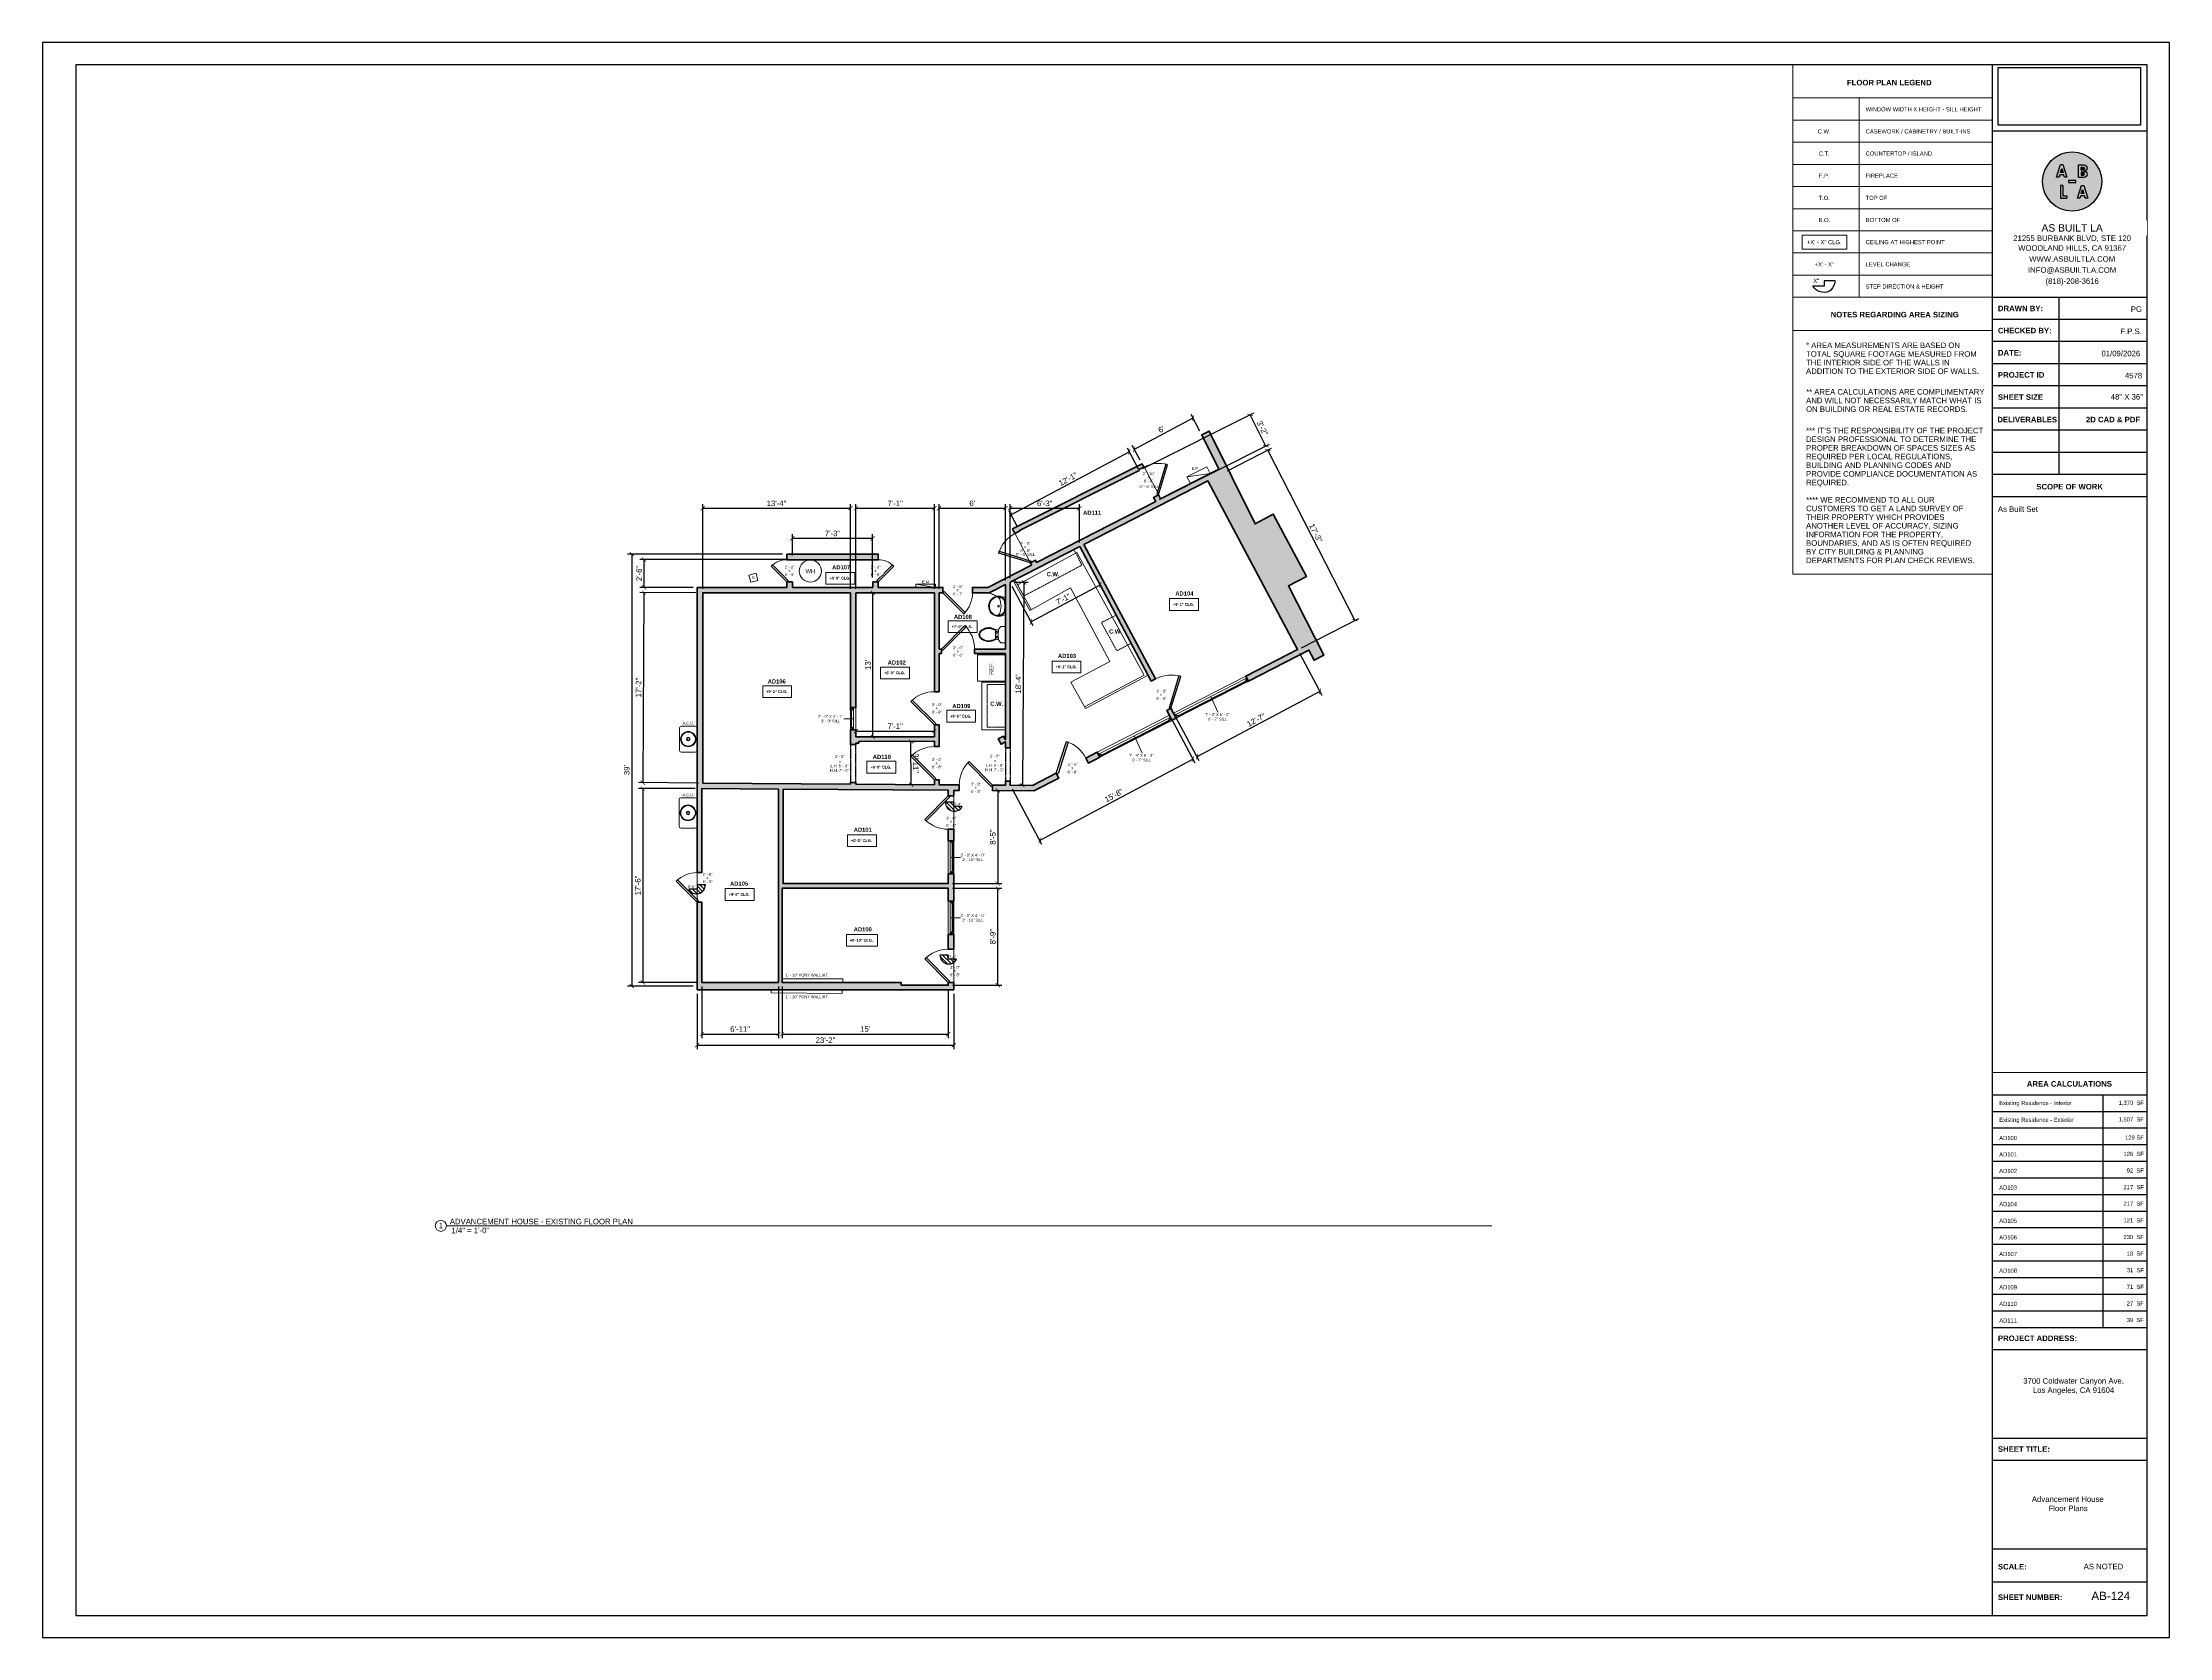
# Model space of a CAD drawing. Header units: inches. Extents: x -2078 to 109118, y -964 to 6385.
# Drawn here: x 95198 to 97502, y 2929 to 4657 of the extents above; entities that cross this region are included whole.
import ezdxf

# ---------------------------------------------------------------- set-up
doc = ezdxf.new("R2010")
doc.units = ezdxf.units.IN
doc.header["$MEASUREMENT"] = 0
doc.set_wipeout_variables(frame=1)
doc.linetypes.add('HIDDEN2', pattern=[0.1875, 0.125, -0.0625])
for name, color, linetype, lineweight in [('A-ANNO', 2, 'Continuous', 5), ('A-ANNO-DIMS', 1, 'Continuous', 9), ('A-DETAIL-2', 20, 'Continuous', 25), ('A-DETAIL-3', 40, 'Continuous', 15), ('A-DOOR', 1, 'Continuous', 18), ('A-EQPT', 150, 'Continuous', 9), ('A-FIXT', 150, 'Continuous', 9), ('A-GLAZ', 2, 'Continuous', 30), ('A-HIDDEN', 2, 'HIDDEN2', 18), ('A-WALL', 3, 'Continuous', 40), ('A-WINDOWS', 2, 'Continuous', 18)]:
    doc.layers.add(name, color=color, linetype=linetype, lineweight=lineweight)
doc.layers.add('A-HATCH', color=9, linetype='Continuous')
doc.layers.add('A-TB', color=7, linetype='Continuous')
doc.styles.add('Arial', font='arial.ttf')
doc.styles.add('Arial_1', font='arial.ttf', dxfattribs={"height": 0.0625})
doc.styles.add('Arial_2', font='arial.ttf', dxfattribs={"height": 3})
doc.styles.add('Arial_3', font='arial.ttf', dxfattribs={"height": 0.125})
doc.styles.add('Arial_4', font='arial.ttf', dxfattribs={"height": 3})
doc.styles.add('Arial_5', font='arial.ttf', dxfattribs={"height": 0.09375})
doc.styles.add('Arial_B', font='arialbd.ttf', dxfattribs={"height": 4.5})
doc.styles.add('Arial_B_1', font='arialbd.ttf', dxfattribs={"height": 3})
doc.styles.add('Arial_B_2', font='arialbd.ttf', dxfattribs={"height": 0.125})
doc.styles.add('JC', font='arial.ttf', dxfattribs={"height": 0.125})
doc.dimstyles.new('JC-DIMS', dxfattribs={"dimtxt": 0.125, "dimasz": 0.09375, "dimexe": 0.09375, "dimexo": 0.09375, "dimgap": 0.046875, "dimtad": 1, "dimdec": 1, "dimzin": 0, "dimdsep": 46, "dimlunit": 4, "dimtxsty": 'JC', "dimblk": 'ARCHTICK', "dimcen": 0.09, "dimclrd": 1, "dimclre": 1, "dimclrt": 256, "dimadec": 0, "dimazin": 0, "dimtfac": 1, "dimtdec": 1, "dimtofl": 0, "dimtmove": 1, "dimatfit": 3, "dimfxl": 1, "dimtolj": 1, "dimtzin": 0, "dimarcsym": 0})
picture_1 = doc.add_image_def('image1.png', size_in_pixel=(151, 61))
pattern_1 = [(135, (96240.6343, 3795.3142), (-2.12132, -2.12132), [])]

# ---------------------------------------------------------------- blocks, each defined once
blk = doc.blocks.new('JC_TB_48x36 - JC_TB_4836-1441736-Floor Plans')
at = {"layer": 'A-TB'}
for p, q in [((-0.003, 24.012), (-0.003, -11.988)), ((47.997, 24.012), (-0.003, 24.012)), ((47.997, -11.988), (47.997, 24.012)), ((0.747, 23.512), (0.747, -11.488)), ((47.497, 23.512), (0.747, 23.512)), ((47.497, 15.262), (43.997, 15.262)), ((47.497, 14.762), (43.997, 14.762)), ((43.997, -9.988), (47.497, -9.988)), ((47.497, -10.738), (43.997, -10.738)), ((0.747, -11.488), (47.497, -11.488)), ((-0.003, -11.988), (47.997, -11.988))]:
    blk.add_line(p, q, dxfattribs=at)
at = {"layer": 'A-TB', "char_height": 0.125, "attachment_point": 1, "bg_fill": 3, "box_fill_scale": 1.25, "bg_fill_color": 256, "bg_fill_true_color": 13158600, "bg_fill_transparency": 0}
for s, insert, width, style in [('DRAWN BY:', (44.126, 18.073), 1.22463, 'Arial_B_2'), ('CHECKED BY:', (44.126, 17.573), 1.4645, 'Arial_B_2'), ('DATE:', (44.126, 17.073), 0.63441, 'Arial_B_2'), ('PROJECT ID', (44.126, 16.573), 1.26566, 'Arial_B_2'), ('SHEET SIZE', (44.126, 16.073), 1.23725, 'Arial_B_2'), ('48" X 36"', (46.673, 16.078), 0.87428, 'Arial_3'), ('SCOPE OF WORK', (44.992, 14.05), 1.82747, 'Arial_B_2'), ('PROJECT ADDRESS:', (44.126, -5.172), 2.14941, 'Arial_B_2'), ('SHEET TITLE:', (44.126, -7.672), 1.42031, 'Arial_B_2'), ('SCALE:', (44.126, -10.328), 0.77959, 'Arial_B_2'), ('AS NOTED', (46.061, -10.323), 1.08259, 'Arial_3'), ('SHEET NUMBER:', (44.126, -11.016), 1.76434, 'Arial_B_2')]:
    blk.add_mtext(s, dxfattribs=dict(at, insert=insert, width=width, style=style))
at = {"layer": 'A-TB'}
for p, q in [((43.997, 23.512), (43.997, -11.488)), ((47.497, -11.488), (47.497, 23.512)), ((47.497, 18.262), (43.997, 18.262)), ((45.497, 18.262), (45.497, 14.262)), ((47.497, 17.762), (43.997, 17.762)), ((47.497, 17.262), (43.997, 17.262)), ((47.497, 16.762), (43.997, 16.762)), ((47.497, 16.262), (43.997, 16.262)), ((47.497, 15.762), (43.997, 15.762)), ((47.497, 14.262), (43.997, 14.262)), ((47.497, 13.762), (43.997, 13.762)), ((43.997, -4.988), (47.497, -4.988)), ((43.997, -5.488), (47.497, -5.488)), ((43.997, -7.488), (47.497, -7.488)), ((43.997, -7.988), (47.497, -7.988))]:
    blk.add_line(p, q, dxfattribs=at)
blk = doc.blocks.new('Logo - ABLA - CAD Format')
at = {"layer": 'A-HATCH', "true_color": 0xc9ee63}
h = blk.add_hatch(color=71, dxfattribs=at)
h.dxf.hatch_style = 1
h.paths.add_polyline_path([(-0.71, 0.89), (-0.79, 0.62), (-0.62, 0.62)], flags=0)
h.paths.add_polyline_path([(0.6, 0.78), (0.74, 0.78, 1), (0.74, 0.98), (0.6, 0.98)], flags=0)
h.paths.add_polyline_path([(0.6, 0.44), (0.74, 0.44, 1), (0.74, 0.63), (0.6, 0.63)], flags=0)
h.paths.add_polyline_path([(0.62, -0.8), (0.79, -0.8), (0.71, -0.53)], flags=0)
h.paths.add_polyline_path([(-2, 0, 1), (2, 0, 1)])
h.paths.add_polyline_path([(0.8, 0.28), (0.44, 0.28), (0.44, 1.13), (0.8, 1.13, -1), (0.8, 0.71, -1)], flags=16)
h.paths.add_polyline_path([(0.74, 0.44), (0.6, 0.44), (0.6, 0.63), (0.74, 0.63, -1)], flags=0)
h.paths.add_polyline_path([(0.79, -0.27), (1.05, -1.12), (0.89, -1.12), (0.84, -0.96), (0.58, -0.96), (0.53, -1.12), (0.37, -1.12), (0.63, -0.27)], flags=16)
h.paths.add_polyline_path([(0.74, 0.78), (0.6, 0.78), (0.6, 0.98), (0.74, 0.98, -1)], flags=0)
h.paths.add_polyline_path([(0.71, -0.53), (0.79, -0.8), (0.62, -0.8)], flags=0)
h.paths.add_polyline_path([(0.25, 0.06), (0.25, -0.06), (-0.25, -0.06), (-0.25, 0.06)], flags=16)
h.paths.add_polyline_path([(-0.37, 0.3), (-0.53, 0.3), (-0.58, 0.46), (-0.84, 0.46), (-0.89, 0.3), (-1.05, 0.3), (-0.79, 1.15), (-0.63, 1.15)], flags=16)
h.paths.add_polyline_path([(-0.63, -0.27), (-0.63, -0.96), (-0.37, -0.96), (-0.37, -1.12), (-0.79, -1.12), (-0.79, -0.27)], flags=16)
h.paths.add_polyline_path([(-0.62, 0.62), (-0.79, 0.62), (-0.71, 0.89)], flags=0)
at = {"layer": 'A-HATCH'}
h = blk.add_hatch(color=250, dxfattribs=at)
h.dxf.hatch_style = 1
h.paths.add_polyline_path([(-0.63, 1.15), (-0.79, 1.15), (-1.05, 0.3), (-0.89, 0.3), (-0.84, 0.46), (-0.58, 0.46), (-0.53, 0.3), (-0.37, 0.3)])
h.paths.add_polyline_path([(-0.62, 0.62), (-0.79, 0.62), (-0.71, 0.89)], flags=16)
h.paths.add_polyline_path([(0.44, 0.28), (0.8, 0.28, 1), (0.8, 0.71, 1), (0.8, 1.13), (0.44, 1.13)])
h.paths.add_polyline_path([(0.6, 0.44), (0.6, 0.63), (0.74, 0.63, -1), (0.74, 0.44)], flags=16)
h.paths.add_polyline_path([(0.6, 0.78), (0.6, 0.98), (0.74, 0.98, -1), (0.74, 0.78)], flags=16)
h.paths.add_polyline_path([(0.37, -1.12), (0.53, -1.12), (0.58, -0.96), (0.84, -0.96), (0.89, -1.12), (1.05, -1.12), (0.79, -0.27), (0.63, -0.27)])
h.paths.add_polyline_path([(0.71, -0.53), (0.79, -0.8), (0.62, -0.8)], flags=16)
h.paths.add_polyline_path([(0.25, -0.06), (0.25, 0.06), (-0.25, 0.06), (-0.25, -0.06)])
h.paths.add_polyline_path([(-0.79, -1.12), (-0.37, -1.12), (-0.37, -0.96), (-0.63, -0.96), (-0.63, -0.27), (-0.79, -0.27)])
at = {"layer": 'A-HATCH', "true_color": 0xc9ee63}
h = blk.add_hatch(color=71, dxfattribs=at)
h.dxf.hatch_style = 1
h.paths.add_polyline_path([(-0.71, 0.89), (-0.79, 0.62), (-0.62, 0.62)])
h.paths.add_polyline_path([(0.74, 0.78, 1), (0.74, 0.98), (0.6, 0.98), (0.6, 0.78)])
h.paths.add_polyline_path([(0.6, 0.63), (0.6, 0.44), (0.74, 0.44, 1), (0.74, 0.63)])
h.paths.add_polyline_path([(0.62, -0.8), (0.79, -0.8), (0.71, -0.53)])
blk.add_circle((0, 0), 2)
at = {"layer": 'A-HATCH', "color": 250}
for points in [[(-0.63, 1.15), (-0.37, 0.3), (-0.53, 0.3), (-0.58, 0.46), (-0.84, 0.46), (-0.89, 0.3), (-1.05, 0.3), (-0.79, 1.15)], [(-0.71, 0.89), (-0.62, 0.62), (-0.79, 0.62)], [(0.25, 0.06), (-0.25, 0.06), (-0.25, -0.06), (0.25, -0.06)], [(0.79, -0.27), (1.05, -1.12), (0.89, -1.12), (0.84, -0.96), (0.58, -0.96), (0.53, -1.12), (0.37, -1.12), (0.63, -0.27)], [(0.71, -0.53), (0.79, -0.8), (0.62, -0.8)]]:
    blk.add_lwpolyline(points, close=True, dxfattribs=at)
for points in [[(0.8, 0.71, -1), (0.8, 0.28), (0.44, 0.28), (0.44, 1.13), (0.8, 1.13, -1)], [(0.6, 0.98), (0.74, 0.98, -1), (0.74, 0.78), (0.6, 0.78)], [(0.6, 0.44), (0.74, 0.44, 1), (0.74, 0.63), (0.6, 0.63)]]:
    blk.add_lwpolyline(points, format="xyb", close=True, dxfattribs=at)
for points in [[(-0.79, -0.27), (-0.79, -1.12), (-0.37, -1.12)], [(-0.63, -0.27), (-0.79, -0.27)], [(-0.63, -0.27), (-0.63, -0.96), (-0.37, -0.96)], [(-0.37, -0.96), (-0.37, -1.12)]]:
    blk.add_lwpolyline(points, dxfattribs=at)
blk = doc.blocks.new('TB-INFO-ABLA')
blk.add_wipeout([(168, 180), (168, 0), (0, 0), (0, 180)])
blk.add_wipeout([(168, 180), (168, 0), (0, 0), (0, 180)])
at = {"xscale": 16, "yscale": 16, "zscale": 16}
blk.add_blockref('Logo - ABLA - CAD Format', (86.6, 125.4), dxfattribs=at)
at = {"char_height": 6, "width": 168.619, "attachment_point": 2, "style": 'JC', "bg_fill": 2}
for s, insert in [('21255 BURBANK BLVD, STE 120', (86.6, 67)), ('(818)-208-3616', (86.6, 20.5))]:
    blk.add_mtext(s, dxfattribs=dict(at, insert=insert))
for s, insert in [('WOODLAND HILLS, CA 91367', (86.6, 56.4)), ('INFO@ASBUILTLA.COM', (86.6, 32.5))]:
    blk.add_mtext(s, dxfattribs=dict(at, insert=insert))
at = {"insert": (86.6, 44.5), "char_height": 6, "width": 168.619, "attachment_point": 2, "style": 'JC', "bg_fill": 2}
blk.add_mtext('WWW.ASBUILTLA.COM', dxfattribs=at)
blk.add_lwpolyline([(168, 180), (0, 180), (0, 0), (168, 0)], close=True)
at = {"insert": (86.6, 75.1), "char_height": 8, "width": 154.347, "attachment_point": 5, "style": 'JC', "bg_fill": 2}
blk.add_mtext('AS BUILT LA ', dxfattribs=at)
blk = doc.blocks.new('JC- existing door Tag_quad - JC- existing door Tag_quad-839775-Advancement House 1st Floor')
at = {"layer": 'A-ANNO', "insert": (-0.023, 0.038), "char_height": 0.0625, "width": 0.0505, "attachment_point": 1, "style": 'Arial_1', "bg_fill": 3, "box_fill_scale": 1.25, "bg_fill_color": 256, "bg_fill_true_color": 13158600, "bg_fill_transparency": 0}
blk.add_mtext('x', dxfattribs=at)
blk = doc.blocks.new('JC_FIXED WINDOW - MUNTIN - FIXED WINDOW-1462496-Advancement House 1st Floor')
at = {"layer": 'A-GLAZ'}
for p, q in [((-44, 3), (-44, -3)), ((-41.25, 3), (-44, 3)), ((-43.5, 3), (-43.5, 1.25)), ((-43.5, 1.25), (-42.75, 1.25)), ((-41.25, 1.25), (-42.75, 1.25)), ((-42.75, 1.25), (-42.75, -0.5)), ((-41.25, 3), (-41.25, 1.25)), ((41.25, 3), (44, 3)), ((41.25, 3), (41.25, 1.25)), ((41.25, 1.25), (43.5, 1.25)), ((42.75, 1.25), (42.75, -0.5)), ((43.5, 3), (43.5, 1.25)), ((44, 3), (44, -3)), ((-44, -0.5), (-42.75, -0.5)), ((42.75, -0.5), (44, -0.5))]:
    blk.add_line(p, q, dxfattribs=at)
at = {"layer": 'A-GLAZ', "lineweight": 9}
for p, q in [((41.25, 3), (-41.25, 3)), ((42.75, -0.5), (-42.75, -0.5))]:
    blk.add_line(p, q, dxfattribs=at)
at = {"layer": 'A-GLAZ', "lineweight": 40}
blk.add_line((-41.25, 2.125), (41.25, 2.125), dxfattribs=at)
at = {"layer": 'A-WINDOWS'}
for p, q in [((44, 3), (-44, 3)), ((-44, -3), (44, -3))]:
    blk.add_line(p, q, dxfattribs=at)
blk = doc.blocks.new('JC_SINGLE DOOR-NO TRIM - SINGLE DOOR-1463010-Advancement House 1st Floor')
at = {"layer": 'A-DOOR', "lineweight": 30}
for p, q in [((-8.9, -27), (16.6, -1.6)), ((18, -3), (-7.5, -28.5)), ((16.6, -1.6), (18, -3)), ((-7.5, -28.5), (-8.9, -27))]:
    blk.add_line(p, q, dxfattribs=at)
at = {"layer": 'A-DOOR', "lineweight": 9}
blk.add_arc((18, -3), 36, 180, 225, dxfattribs=at)
blk = doc.blocks.new('JC_SINGLE DOOR-NO TRIM - SINGLE DOOR-1463659-Advancement House 1st Floor')
at = {"layer": 'A-DOOR', "lineweight": 30}
for p, q in [((-7.5, 28.5), (-8.9, 27)), ((-8.9, 27), (16.6, 1.6)), ((18, 3), (-7.5, 28.5)), ((16.6, 1.6), (18, 3))]:
    blk.add_line(p, q, dxfattribs=at)
at = {"layer": 'A-DOOR', "lineweight": 9}
blk.add_arc((18, 3), 36, 135, 180, dxfattribs=at)
blk = doc.blocks.new('JC_WINDOW HUNG - HUNG WINDOW-1463961-Advancement House 1st Floor')
at = {"layer": 'A-GLAZ'}
for p, q in [((-18, 3), (-18, -3)), ((-18, 2.5), (-15, 2.5)), ((-16.75, 2.5), (-16.75, -1)), ((-16.75, 0.75), (-15, 0.75)), ((-15, 2.5), (-15, 0.75)), ((15, 2.5), (18, 2.5)), ((15, 2.5), (15, 0.75)), ((16.75, 0.75), (15, 0.75)), ((16.75, 2.5), (16.75, -1)), ((18, -3), (18, 3)), ((-18, -1), (-16.75, -1)), ((16.75, -1), (18, -1))]:
    blk.add_line(p, q, dxfattribs=at)
at = {"layer": 'A-GLAZ', "lineweight": 9}
for p, q in [((-15, 2.5), (15, 2.5)), ((-16.75, -1), (16.75, -1))]:
    blk.add_line(p, q, dxfattribs=at)
at = {"layer": 'A-GLAZ', "lineweight": 40}
blk.add_line((-15, 1.625), (15, 1.625), dxfattribs=at)
at = {"layer": 'A-WINDOWS'}
for p, q in [((18, 3), (-18, 3)), ((-18, -3), (18, -3))]:
    blk.add_line(p, q, dxfattribs=at)
blk = doc.blocks.new('JC_SINGLE DOOR-NO TRIM - SINGLE DOOR-1464316-Advancement House 1st Floor')
at = {"layer": 'A-DOOR', "lineweight": 30}
for p, q in [((-8, -23.7), (14.6, -1.1)), ((16, -2.5), (-6.6, -25.1)), ((14.6, -1.1), (16, -2.5)), ((-6.6, -25.1), (-8, -23.7))]:
    blk.add_line(p, q, dxfattribs=at)
at = {"layer": 'A-DOOR', "lineweight": 9}
blk.add_arc((16, -2.5), 32, 180, 225, dxfattribs=at)
blk = doc.blocks.new('JC_SINGLE DOOR-NO TRIM - SINGLE DOOR-1464476-Advancement House 1st Floor')
at = {"layer": 'A-DOOR', "lineweight": 30}
for p, q in [((-6.4, -18.6), (10.6, -1.6)), ((-5, -20), (-6.4, -18.6)), ((12, -3), (-5, -20)), ((10.6, -1.6), (12, -3))]:
    blk.add_line(p, q, dxfattribs=at)
at = {"layer": 'A-DOOR', "lineweight": 9}
blk.add_arc((12, -3), 24, 180, 225, dxfattribs=at)
blk = doc.blocks.new('JC_SINGLE DOOR-NO TRIM - SINGLE DOOR-1464750-Advancement House 1st Floor')
at = {"layer": 'A-DOOR', "lineweight": 30}
for p, q in [((-5, 20), (-6.4, 18.6)), ((-6.4, 18.6), (10.6, 1.6)), ((12, 3), (-5, 20)), ((10.6, 1.6), (12, 3))]:
    blk.add_line(p, q, dxfattribs=at)
at = {"layer": 'A-DOOR', "lineweight": 9}
blk.add_arc((12, 3), 24, 135, 180, dxfattribs=at)
blk = doc.blocks.new('JC_SINGLE DOOR-NO TRIM - SINGLE DOOR-1464909-Advancement House 1st Floor')
at = {"layer": 'A-DOOR', "lineweight": 30}
for p, q in [((-6.6, 25.6), (-8, 24.2)), ((-8, 24.2), (14.6, 1.6)), ((16, 3), (-6.6, 25.6)), ((14.6, 1.6), (16, 3))]:
    blk.add_line(p, q, dxfattribs=at)
at = {"layer": 'A-DOOR', "lineweight": 9}
blk.add_arc((16, 3), 32, 135, 180, dxfattribs=at)
blk = doc.blocks.new('JC_SINGLE DOOR-NO TRIM - SINGLE DOOR-1477379-Advancement House 1st Floor')
at = {"layer": 'A-DOOR', "lineweight": 30}
for p, q in [((-7, 27), (-8.5, 25.6)), ((-8.5, 25.6), (15.6, 1.6)), ((17, 3), (-7, 27)), ((15.6, 1.6), (17, 3))]:
    blk.add_line(p, q, dxfattribs=at)
at = {"layer": 'A-DOOR', "lineweight": 9}
blk.add_arc((17, 3), 34, 135, 180, dxfattribs=at)
blk = doc.blocks.new('JC_SINGLE DOOR-NO TRIM - SINGLE DOOR-1363802-Advancement House 1st Floor')
at = {"layer": 'A-DOOR', "lineweight": 30}
for p, q in [((-7.5, 28), (-8.9, 26.5)), ((-8.9, 26.5), (16.6, 1.1)), ((18, 2.5), (-7.5, 28)), ((16.6, 1.1), (18, 2.5))]:
    blk.add_line(p, q, dxfattribs=at)
at = {"layer": 'A-DOOR', "lineweight": 9}
blk.add_arc((18, 2.5), 36, 135, 180, dxfattribs=at)
blk = doc.blocks.new('JC_SINGLE DOOR-NO TRIM - SINGLE DOOR-1466222-Advancement House 1st Floor')
at = {"layer": 'A-DOOR', "lineweight": 30}
for p, q in [((-8.9, -26.5), (16.6, -1.1)), ((18, -2.5), (-7.5, -28)), ((16.6, -1.1), (18, -2.5)), ((-7.5, -28), (-8.9, -26.5))]:
    blk.add_line(p, q, dxfattribs=at)
at = {"layer": 'A-DOOR', "lineweight": 9}
blk.add_arc((18, -2.5), 36, 180, 225, dxfattribs=at)
blk = doc.blocks.new('JC_SINGLE DOOR-NO TRIM - SINGLE DOOR-1466792-Advancement House 1st Floor')
at = {"layer": 'A-DOOR', "lineweight": 30}
for p, q in [((-8.9, -26.5), (16.6, -1.1)), ((18, -2.5), (-7.5, -28)), ((16.6, -1.1), (18, -2.5)), ((-7.5, -28), (-8.9, -26.5))]:
    blk.add_line(p, q, dxfattribs=at)
at = {"layer": 'A-DOOR', "lineweight": 9}
blk.add_arc((18, -2.5), 36, 180, 225, dxfattribs=at)
blk = doc.blocks.new('JC_REF - REF-1468186-Advancement House 1st Floor')
at = {"layer": 'A-EQPT'}
for p, q in [((14.4, 14.6), (-14.4, 14.6)), ((-14.4, 14.6), (-14.4, -15.8)), ((14.4, -15.8), (14.4, 14.6)), ((-14.4, -15.8), (14.4, -15.8))]:
    blk.add_line(p, q, dxfattribs=at)
blk = doc.blocks.new('BEST_Toilet-Floor_Mount-KOHLER-Cimarron-K-5310 - Not A Type-See Type Catalog-832360-Advancement House 1st Floor')
at = {"layer": 'A-FIXT'}
for p, q in [((8.8, -1), (-8.8, -1)), ((-8.8, -1), (-8.8, -6)), ((4.2, -11.5), (-4.3, -11.5)), ((4.2, -11.8), (-4.3, -11.8)), ((-3.5, -9.7), (-2, -9.7)), ((-3.5, -9.7), (-3.5, -11.5)), ((-2, -11.5), (-2, -9.7)), ((2, -9.7), (3.5, -9.7)), ((2, -9.7), (2, -11.5)), ((3.5, -11.5), (3.5, -9.7)), ((8.8, -6), (8.8, -1))]:
    blk.add_line(p, q, dxfattribs=at)
for centre, radius, start, end in [((-3.2, -1.6), 7.1, 217.5906, 254.5518), ((3.3, -18.8), 10.9, 157.4214, 190.5786), ((6.8, -18.7), 14.4, 188.417, 209.583), ((-3.3, -16.1), 3.75, 141.6816, 157.4214), ((-7.7, -12.7), 1.75, 321.6816, 345.6648), ((-51, -1.6), 46.5, 345.6648, 349.205), ((-23.4, -6.9), 18.4, 349.205, 354.9347), ((0.8, 24), 33, 259.7563, 268.6223), ((-4.3, -11.8), 0.299, 90, 175.6962), ((-0.8, 24), 33, 271.3777, 280.2437), ((4.2, -11.8), 0.299, 4.3025, 90), ((3.2, -1.6), 7.1, 285.4482, 322.4094), ((23.4, -6.9), 18.4, 185.0653, 190.795), ((51, -1.6), 46.5, 190.795, 194.3352), ((-6.8, -18.7), 14.4, 330.417, 351.583), ((7.7, -12.7), 1.75, 194.3352, 218.3184), ((3.3, -16.1), 3.75, 22.5786, 38.3184), ((-3.3, -18.8), 10.9, 349.4214, 22.5786), ((3.6, -20.6), 10.7, 209.583, 230.417), ((0.1, -24.8), 5.17, 230.417, 269.359), ((-0.1, -24.8), 5.17, 270.641, 309.583), ((-3.6, -20.6), 10.7, 309.583, 330.417)]:
    blk.add_arc(centre, radius, start, end, dxfattribs=at)
for centre, major_axis, ratio, start_param, end_param in [((2.5, -19.1), (-5.56, 7.41), 0.998758, 0.685563, 1.075947), ((10.2, -18), (-7.4, 15.3), 0.996871, 1.268614, 1.423842), ((10.5, -21.2), (-5.7, 16.6), 0.997479, 0.891055, 0.994325), ((14.8, -22.7), (-6.7, 21), 0.99726, 0.748253, 0.914402), ((-4.3, -11.9), (-0.144, 0), 0.998055, 4.719691, 5.772222), ((4.2, -11.9), (0.144, 0), 0.99807, 0.508647, 1.561187), ((-14.8, -22.7), (5.5, 21.4), 0.996876, 5.312572, 5.478562), ((-10.6, -21.2), (5.4, 16.7), 0.997344, 5.270344, 5.373801), ((-10.2, -18), (7.5, 15.3), 0.997058, 4.86643, 5.021783), ((-2.6, -19.1), (5.48, 7.47), 0.998725, 5.196526, 5.58692), ((5, -19.6), (-6.32, 9.77), 0.999003, 1.302763, 1.707421), ((5.4, -19.3), (-8.84, 8.28), 0.998783, 1.463765, 1.511024), ((-5.5, -19.3), (8.86, 8.26), 0.998854, 4.77451, 4.823535), ((-5.1, -19.6), (6.48, 9.66), 0.999368, 4.593631, 4.996279)]:
    blk.add_ellipse(centre, major_axis=major_axis, ratio=ratio, start_param=start_param, end_param=end_param, dxfattribs=at)
for points in [[(-6.7, -16.9), (-6.8, -17.5), (-7, -18.7), (-6.9, -19.9), (-6.8, -20.5)], [(-6.8, -20.5), (-6.8, -21), (-6.6, -21.8), (-6.4, -22.7), (-6.2, -23.1)], [(-6.1, -15.1), (-6.2, -15.4), (-6.4, -16), (-6.6, -16.6), (-6.7, -16.9)], [(-4.6, -11.8), (-4.9, -12.3), (-5.5, -13.4), (-5.9, -14.5), (-6.1, -15.1)], [(6.1, -15.1), (5.9, -14.5), (5.4, -13.4), (4.8, -12.3), (4.5, -11.8)], [(6.6, -16.9), (6.5, -16.6), (6.4, -16), (6.2, -15.4), (6.1, -15.1)], [(6.2, -23.1), (6.3, -22.7), (6.5, -21.8), (6.7, -21), (6.8, -20.5)], [(6.8, -20.5), (6.9, -19.9), (6.9, -18.7), (6.8, -17.5), (6.6, -16.9)], [(-6.2, -23.1), (-6, -23.9), (-5.3, -25.4), (-4.4, -26.7), (-3.9, -27.3)], [(-3.9, -27.3), (-3.8, -27.4), (-3.7, -27.5), (-3.6, -27.6), (-3.5, -27.7)], [(3.9, -27.3), (4.4, -26.7), (5.3, -25.4), (5.9, -23.9), (6.2, -23.1)]]:
    blk.add_open_spline(points, degree=3, dxfattribs=at)
for points, knots in [([(-3.5, -27.7), (-3.3, -27.9), (-2.9, -28.3), (-2.1, -28.8), (-0.9, -29.2), (0.4, -29.2), (1.3, -29), (2.1, -28.8), (2.6, -28.5), (3, -28.1), (3.3, -27.9), (3.5, -27.7)], [0, 0, 0, 0, 0.1, 0.2, 0.4, 0.55, 0.7, 0.775, 0.85, 0.925, 1, 1, 1, 1]), ([(-3.4, -27.6), (-3.2, -27.8), (-2.8, -28.1), (-2.2, -28.5), (-1.5, -28.8), (-0.5, -29), (0.7, -29), (1.9, -28.6), (2.8, -28.1), (3.1, -27.8), (3.3, -27.6)], [0, 0, 0, 0, 0.1, 0.2, 0.3, 0.4, 0.6, 0.8, 0.9, 1, 1, 1, 1]), ([(3.5, -27.7), (3.5, -27.6), (3.7, -27.5), (3.8, -27.3), (3.9, -27.3)], [-1.50814179, -1.50814179, -1.50814179, -1.50814179, -1.48416303, -1.45965057, -1.45965057, -1.45965057, -1.45965057])]:
    blk.add_open_spline(points, degree=3, knots=knots, dxfattribs=at)
blk = doc.blocks.new('Blcks_Bht_Pedestal Lavatory - 560 x 480 x 820mm-672445-Advancement House 1st Floor')
at = {"layer": 'A-FIXT'}
blk.add_line((8.5, 0), (-8.5, 0), dxfattribs=at)
blk.add_circle((0, -7.5), 0.906, dxfattribs=at)
for centre, radius, start, end in [((2.6, -7.6), 13.6, 147.1652, 178.8925), ((-0.1, -7.4), 10.9, 179.6149, 270.6738), ((2.5, -7.5), 12.7, 168.6769, 178.9337), ((-0.1, -7.4), 10.1, 179.6148, 270.6738), ((-5, -6.1), 5.07, 98.2101, 168.6769), ((-0.4, -7.5), 8.86, 159.6845, 184.0194), ((-7.5, -8.2), 1.72, 116.6461, 178.0959), ((-8.5, -0.4), 0.425, 90, 147.1652), ((-3.8, -6.2), 5.23, 112.878, 159.5112), ((-0.3, -22.8), 18, 89.0365, 116.3288), ((-3.7, -6.4), 5.4, 96.2603, 113.1096), ((0, -40.4), 39.8, 89.9993, 98.2101), ((0, -40.4), 39.6, 89.9996, 96.2603), ((0, -40.4), 39.8, 81.7899, 90.0007), ((0, -40.4), 39.6, 83.7397, 90.0004), ((0.3, -22.8), 18, 63.6948, 90.9635), ((0.1, -7.4), 10.1, 269.3262, 0.3852), ((0.1, -7.4), 10.9, 269.3262, 0.3851), ((3.7, -6.4), 5.4, 66.8904, 83.7397), ((5, -6.1), 5.07, 11.3231, 81.7899), ((3.8, -6.2), 5.23, 20.4888, 67.122), ((7.5, -8.2), 1.72, 1.9041, 63.3539), ((8.5, -0.4), 0.425, 32.8348, 90), ((0.4, -7.5), 8.86, 355.9806, 20.3155), ((-2.6, -7.6), 13.6, 1.1075, 32.8348), ((-2.5, -7.5), 12.7, 1.0663, 11.3231)]:
    blk.add_arc(centre, radius, start, end, dxfattribs=at)
blk = doc.blocks.new('JC_WH - JC_WH-1366825-Advancement House 1st Floor')
at = {"layer": 'A-FIXT'}
for start, end in [(360, 180), (180, 360)]:
    blk.add_arc((0, 0), 12, start, end, dxfattribs=at)
blk = doc.blocks.new('JC_AC - AC-1471425-Advancement House 1st Floor')
at = {"layer": 'A-EQPT'}
for p, q in [((-9.4, 12.2), (-9.4, -12.2)), ((7.4, 14.2), (-7.4, 14.2)), ((9.4, -12.2), (9.4, 12.2)), ((-7.4, -14.2), (7.4, -14.2))]:
    blk.add_line(p, q, dxfattribs=at)
for centre, radius, start, end in [((-7.4, 12.2), 2, 90, 180), ((0, 0), 8.28, 360, 180), ((0, 0), 8.28, 180, 0), ((0, 0), 7.65, 360, 180), ((0, 0), 7.65, 180, 0), ((0, 0), 2, 360, 180), ((0, 0), 2, 180, 0), ((0, 0), 1.25, 360, 180), ((0, 0), 1.25, 180, 0), ((7.4, 12.2), 2, 0, 90), ((-7.4, -12.2), 2, 180, 270), ((7.4, -12.2), 2, 270, 0)]:
    blk.add_arc(centre, radius, start, end, dxfattribs=at)
blk = doc.blocks.new('JC_AC - AC-1471358-Advancement House 1st Floor')
at = {"layer": 'A-EQPT'}
for p, q in [((-9.7, 14.4), (-9.7, -14.4)), ((7.7, 16.4), (-7.7, 16.4)), ((9.7, -14.4), (9.7, 14.4)), ((-7.7, -16.4), (7.7, -16.4))]:
    blk.add_line(p, q, dxfattribs=at)
for centre, radius, start, end in [((-7.7, 14.4), 2, 90, 180), ((0, 0), 8.55, 360, 180), ((0, 0), 8.55, 180, 0), ((0, 0), 7.93, 360, 180), ((0, 0), 7.93, 180, 0), ((0, 0), 2, 360, 180), ((0, 0), 2, 180, 0), ((0, 0), 1.25, 360, 180), ((0, 0), 1.25, 180, 0), ((7.7, 14.4), 2, 0, 90), ((-7.7, -14.4), 2, 180, 270), ((7.7, -14.4), 2, 270, 0)]:
    blk.add_arc(centre, radius, start, end, dxfattribs=at)
blk = doc.blocks.new('JC_FIXED WINDOW - MUNTIN - FIXED WINDOW-1476126-Advancement House 1st Floor')
at = {"layer": 'A-GLAZ'}
for p, q in [((-12, 3), (-12, -3)), ((-9.25, 3), (-12, 3)), ((-11.5, 3), (-11.5, 1.25)), ((-11.5, 1.25), (-10.75, 1.25)), ((-9.25, 1.25), (-10.75, 1.25)), ((-10.75, 1.25), (-10.75, -0.5)), ((-9.25, 3), (-9.25, 1.25)), ((9.25, 3), (12, 3)), ((9.25, 3), (9.25, 1.25)), ((9.25, 1.25), (11.5, 1.25)), ((10.75, 1.25), (10.75, -0.5)), ((11.5, 3), (11.5, 1.25)), ((12, 3), (12, -3)), ((-12, -0.5), (-10.75, -0.5)), ((10.75, -0.5), (12, -0.5))]:
    blk.add_line(p, q, dxfattribs=at)
at = {"layer": 'A-GLAZ', "lineweight": 9}
for p, q in [((9.25, 3), (-9.25, 3)), ((10.75, -0.5), (-10.75, -0.5))]:
    blk.add_line(p, q, dxfattribs=at)
at = {"layer": 'A-GLAZ', "lineweight": 40}
blk.add_line((-9.25, 2.125), (9.25, 2.125), dxfattribs=at)
at = {"layer": 'A-WINDOWS'}
for p, q in [((12, 3), (-12, 3)), ((-12, -3), (12, -3))]:
    blk.add_line(p, q, dxfattribs=at)
blk = doc.blocks.new('_ArchTick')
at = {"color": 0, "linetype": 'ByBlock', "const_width": 0.15}
blk.add_lwpolyline([(-0.5, -0.5), (0.5, 0.5)], dxfattribs=at)
blk = doc.blocks.new('*D3251')
at = {"layer": 'A-ANNO-DIMS', "color": 1, "lineweight": -2, "transparency": 16777216}
for p, q in [((95913, 4064.9), (95913, 4156.6)), ((95913, 4152.1), (96073, 4152.1)), ((96073, 4064.9), (96073, 4156.6))]:
    blk.add_line(p, q, dxfattribs=at)
at = {"layer": 'Defpoints', "color": 0, "transparency": 16777216}
for p in [(96073, 4152.1), (95913, 4060.4), (96073, 4060.4)]:
    blk.add_point(p, dxfattribs=at)
at = {"layer": 'A-ANNO-DIMS', "color": 1, "lineweight": -2, "transparency": 16777216, "xscale": 4.5, "yscale": 4.5, "zscale": 4.5, "rotation": 180}
blk.add_blockref('_ArchTick', (95913, 4152.1), dxfattribs=at)
at = {"layer": 'A-ANNO-DIMS', "color": 1, "lineweight": -2, "transparency": 16777216, "xscale": 4.5, "yscale": 4.5, "zscale": 4.5}
blk.add_blockref('_ArchTick', (96073, 4152.1), dxfattribs=at)
at = {"layer": 'A-ANNO-DIMS', "color": 2, "transparency": 16777216, "insert": (95993, 4157.4), "char_height": 6, "width": 0.487, "attachment_point": 5, "style": 'JC'}
blk.add_mtext('\\A1;13\'-4"', dxfattribs=at)
blk = doc.blocks.new('*D3252')
at = {"layer": 'A-ANNO-DIMS', "color": 1, "lineweight": -2, "transparency": 16777216}
for p, q in [((96079, 4064.9), (96079, 4156.6)), ((96079, 4152.1), (96164, 4152.1)), ((96164, 4064.9), (96164, 4156.6))]:
    blk.add_line(p, q, dxfattribs=at)
at = {"layer": 'Defpoints', "color": 0, "transparency": 16777216}
for p in [(96164, 4152.1), (96079, 4060.4), (96164, 4060.4)]:
    blk.add_point(p, dxfattribs=at)
at = {"layer": 'A-ANNO-DIMS', "color": 1, "lineweight": -2, "transparency": 16777216, "xscale": 4.5, "yscale": 4.5, "zscale": 4.5, "rotation": 180}
blk.add_blockref('_ArchTick', (96079, 4152.1), dxfattribs=at)
at = {"layer": 'A-ANNO-DIMS', "color": 1, "lineweight": -2, "transparency": 16777216, "xscale": 4.5, "yscale": 4.5, "zscale": 4.5}
blk.add_blockref('_ArchTick', (96164, 4152.1), dxfattribs=at)
at = {"layer": 'A-ANNO-DIMS', "color": 2, "transparency": 16777216, "insert": (96121.5, 4157.4), "char_height": 6, "width": 0.401, "attachment_point": 5, "style": 'JC'}
blk.add_mtext('\\A1;7\'-1"', dxfattribs=at)
blk = doc.blocks.new('*D3253')
at = {"layer": 'A-ANNO-DIMS', "color": 1, "lineweight": -2, "transparency": 16777216}
for p, q in [((96169, 4064.9), (96169, 4156.6)), ((96169, 4152.1), (96241, 4152.1)), ((96241, 4073.8), (96241, 4156.6))]:
    blk.add_line(p, q, dxfattribs=at)
at = {"layer": 'Defpoints', "color": 0, "transparency": 16777216}
for p in [(96241, 4152.1), (96169, 4060.4), (96241, 4069.3)]:
    blk.add_point(p, dxfattribs=at)
at = {"layer": 'A-ANNO-DIMS', "color": 1, "lineweight": -2, "transparency": 16777216, "xscale": 4.5, "yscale": 4.5, "zscale": 4.5, "rotation": 180}
blk.add_blockref('_ArchTick', (96169, 4152.1), dxfattribs=at)
at = {"layer": 'A-ANNO-DIMS', "color": 1, "lineweight": -2, "transparency": 16777216, "xscale": 4.5, "yscale": 4.5, "zscale": 4.5}
blk.add_blockref('_ArchTick', (96241, 4152.1), dxfattribs=at)
at = {"layer": 'A-ANNO-DIMS', "color": 2, "transparency": 16777216, "insert": (96205, 4157.4), "char_height": 6, "width": 0.401, "attachment_point": 5, "style": 'JC'}
blk.add_mtext("\\A1;6'", dxfattribs=at)
blk = doc.blocks.new('*D3254')
at = {"layer": 'A-ANNO-DIMS', "color": 1, "lineweight": -2, "transparency": 16777216}
for p, q in [((96385.2, 4194.3), (96373.1, 4217.1)), ((96375.2, 4213.1), (96247.2, 4145)), ((96254.1, 4132), (96245.1, 4149))]:
    blk.add_line(p, q, dxfattribs=at)
at = {"layer": 'Defpoints', "color": 0, "transparency": 16777216}
for p in [(96387.3, 4190.3), (96247.2, 4145), (96256.3, 4128)]:
    blk.add_point(p, dxfattribs=at)
at = {"layer": 'A-ANNO-DIMS', "color": 1, "lineweight": -2, "transparency": 16777216, "xscale": 4.5, "yscale": 4.5, "zscale": 4.5}
for p, rotation in [((96375.2, 4213.1), 27.99999999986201), ((96247.2, 4145), 207.999999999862)]:
    blk.add_blockref('_ArchTick', p, dxfattribs=dict(at, rotation=rotation))
at = {"layer": 'A-ANNO-DIMS', "color": 2, "transparency": 16777216, "insert": (96308.7, 4183.7), "char_height": 6, "width": 0.487, "attachment_point": 5, "rotation": 28, "style": 'JC'}
blk.add_mtext('\\A1;12\'-1"', dxfattribs=at)
blk = doc.blocks.new('*D3255')
at = {"layer": 'A-ANNO-DIMS', "color": 1, "lineweight": -2, "transparency": 16777216}
for p, q in [((96444.1, 4249.7), (96380.5, 4215.9)), ((96451.6, 4235.7), (96442, 4253.7)), ((96386.8, 4204.1), (96378.4, 4219.9))]:
    blk.add_line(p, q, dxfattribs=at)
at = {"layer": 'Defpoints', "color": 0, "transparency": 16777216}
for p in [(96453.7, 4231.7), (96380.5, 4215.9), (96388.9, 4200.2)]:
    blk.add_point(p, dxfattribs=at)
at = {"layer": 'A-ANNO-DIMS', "color": 1, "lineweight": -2, "transparency": 16777216, "xscale": 4.5, "yscale": 4.5, "zscale": 4.5}
for p, rotation in [((96444.1, 4249.7), 27.99999999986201), ((96380.5, 4215.9), 207.999999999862)]:
    blk.add_blockref('_ArchTick', p, dxfattribs=dict(at, rotation=rotation))
at = {"layer": 'A-ANNO-DIMS', "color": 2, "transparency": 16777216, "insert": (96409.8, 4237.5), "char_height": 6, "width": 0.401, "attachment_point": 5, "rotation": 28, "style": 'JC'}
blk.add_mtext("\\A1;6'", dxfattribs=at)
blk = doc.blocks.new('*D3256')
at = {"layer": 'A-ANNO-DIMS', "color": 1, "lineweight": -2, "transparency": 16777216}
for p, q in [((96481.4, 4192.6), (96529.2, 4217.1)), ((96619.6, 4030.8), (96525.2, 4215)), ((96561.5, 4001), (96623.6, 4032.8))]:
    blk.add_line(p, q, dxfattribs=at)
at = {"layer": 'Defpoints', "color": 0, "transparency": 16777216}
for p in [(96525.2, 4215), (96477.4, 4190.5), (96557.5, 3999)]:
    blk.add_point(p, dxfattribs=at)
at = {"layer": 'A-ANNO-DIMS', "color": 1, "lineweight": -2, "transparency": 16777216, "xscale": 4.5, "yscale": 4.5, "zscale": 4.5}
for p, rotation in [((96525.2, 4215), 117.1413893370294), ((96619.6, 4030.8), 297.1413893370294)]:
    blk.add_blockref('_ArchTick', p, dxfattribs=dict(at, rotation=rotation))
at = {"layer": 'A-ANNO-DIMS', "color": 2, "transparency": 16777216, "insert": (96577.1, 4125.3), "char_height": 6, "width": 0.487, "attachment_point": 5, "rotation": 297.1414, "style": 'JC'}
blk.add_mtext('\\A1;17\'-3"', dxfattribs=at)
blk = doc.blocks.new('*D3257')
at = {"layer": 'A-ANNO-DIMS', "color": 1, "lineweight": -2, "transparency": 16777216}
for p, q in [((96559.6, 3995), (96583.7, 3949.6)), ((96581.6, 3953.6), (96448.3, 3882.7)), ((96425.2, 3926.1), (96450.4, 3878.7))]:
    blk.add_line(p, q, dxfattribs=at)
at = {"layer": 'Defpoints', "color": 0, "transparency": 16777216}
for p in [(96557.5, 3999), (96423.1, 3930.1), (96448.3, 3882.7)]:
    blk.add_point(p, dxfattribs=at)
at = {"layer": 'A-ANNO-DIMS', "color": 1, "lineweight": -2, "transparency": 16777216, "xscale": 4.5, "yscale": 4.5, "zscale": 4.5}
for p, rotation in [((96581.6, 3953.6), 27.99999999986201), ((96448.3, 3882.7), 207.999999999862)]:
    blk.add_blockref('_ArchTick', p, dxfattribs=dict(at, rotation=rotation))
at = {"layer": 'A-ANNO-DIMS', "color": 2, "transparency": 16777216, "insert": (96512.5, 3922.8), "char_height": 6, "width": 0.487, "attachment_point": 5, "rotation": 28, "style": 'JC'}
blk.add_mtext('\\A1;12\'-7"', dxfattribs=at)
blk = doc.blocks.new('*D3258')
at = {"layer": 'A-ANNO-DIMS', "color": 1, "lineweight": -2, "transparency": 16777216}
for p, q in [((96420.7, 3923.8), (96446, 3876.3)), ((96277.9, 3792.1), (96443.9, 3880.3)), ((96248.1, 3848), (96280, 3788.1))]:
    blk.add_line(p, q, dxfattribs=at)
at = {"layer": 'Defpoints', "color": 0, "transparency": 16777216}
for p in [(96418.6, 3927.8), (96443.9, 3880.3), (96246, 3852)]:
    blk.add_point(p, dxfattribs=at)
at = {"layer": 'A-ANNO-DIMS', "color": 1, "lineweight": -2, "transparency": 16777216, "xscale": 4.5, "yscale": 4.5, "zscale": 4.5}
for p, rotation in [((96443.9, 3880.3), 27.99999999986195), ((96277.9, 3792.1), 207.999999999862)]:
    blk.add_blockref('_ArchTick', p, dxfattribs=dict(at, rotation=rotation))
at = {"layer": 'A-ANNO-DIMS', "color": 2, "transparency": 16777216, "insert": (96358.4, 3840.9), "char_height": 6, "width": 0.487, "attachment_point": 5, "rotation": 28, "style": 'JC'}
blk.add_mtext('\\A1;15\'-8"', dxfattribs=at)
blk = doc.blocks.new('*D3259')
at = {"layer": 'A-ANNO-DIMS', "color": 1, "lineweight": -2, "transparency": 16777216}
for p, q in [((96183.5, 3740.4), (96237.1, 3740.4)), ((96232.6, 3635.4), (96232.6, 3740.4)), ((96183.5, 3635.4), (96237.1, 3635.4))]:
    blk.add_line(p, q, dxfattribs=at)
at = {"layer": 'Defpoints', "color": 0, "transparency": 16777216}
for p in [(96179, 3740.4), (96232.6, 3740.4), (96179, 3635.4)]:
    blk.add_point(p, dxfattribs=at)
at = {"layer": 'A-ANNO-DIMS', "color": 1, "lineweight": -2, "transparency": 16777216, "xscale": 4.5, "yscale": 4.5, "zscale": 4.5}
for p, rotation in [((96232.6, 3740.4), 90), ((96232.6, 3635.4), 270)]:
    blk.add_blockref('_ArchTick', p, dxfattribs=dict(at, rotation=rotation))
at = {"layer": 'A-ANNO-DIMS', "color": 2, "transparency": 16777216, "insert": (96227.3, 3687.9), "char_height": 6, "width": 0.401, "attachment_point": 5, "rotation": 90, "style": 'JC'}
blk.add_mtext('\\A1;8\'-9"', dxfattribs=at)
blk = doc.blocks.new('*D3260')
at = {"layer": 'A-ANNO-DIMS', "color": 1, "lineweight": -2, "transparency": 16777216}
for p, q in [((96005.6, 4096.4), (95845, 4096.4)), ((95849.5, 4066.4), (95849.5, 4096.4)), ((95902.5, 4066.4), (95845, 4066.4))]:
    blk.add_line(p, q, dxfattribs=at)
at = {"layer": 'Defpoints', "color": 0, "transparency": 16777216}
for p in [(95849.5, 4096.4), (96010.1, 4096.4), (95907, 4066.4)]:
    blk.add_point(p, dxfattribs=at)
at = {"layer": 'A-ANNO-DIMS', "color": 1, "lineweight": -2, "transparency": 16777216, "xscale": 4.5, "yscale": 4.5, "zscale": 4.5}
for p, rotation in [((95849.5, 4096.4), 90), ((95849.5, 4066.4), 270)]:
    blk.add_blockref('_ArchTick', p, dxfattribs=dict(at, rotation=rotation))
at = {"layer": 'A-ANNO-DIMS', "color": 2, "transparency": 16777216, "insert": (95844.2, 4081.4), "char_height": 6, "width": 0.401, "attachment_point": 5, "rotation": 90, "style": 'JC'}
blk.add_mtext('\\A1;2\'-6"', dxfattribs=at)
blk = doc.blocks.new('*D3261')
at = {"layer": 'A-ANNO-DIMS', "color": 1, "lineweight": -2, "transparency": 16777216}
for p, q in [((95999.6, 4102.4), (95831.6, 4102.4)), ((95836.1, 4102.4), (95836.1, 3634.4)), ((95902.5, 3634.4), (95831.6, 3634.4))]:
    blk.add_line(p, q, dxfattribs=at)
at = {"layer": 'Defpoints', "color": 0, "transparency": 16777216}
for p in [(96004.1, 4102.4), (95836.1, 3634.4), (95907, 3634.4)]:
    blk.add_point(p, dxfattribs=at)
at = {"layer": 'A-ANNO-DIMS', "color": 1, "lineweight": -2, "transparency": 16777216, "xscale": 4.5, "yscale": 4.5, "zscale": 4.5}
for p, rotation in [((95836.1, 4102.4), 90), ((95836.1, 3634.4), 270)]:
    blk.add_blockref('_ArchTick', p, dxfattribs=dict(at, rotation=rotation))
at = {"layer": 'A-ANNO-DIMS', "color": 2, "transparency": 16777216, "insert": (95830.7, 3868.4), "char_height": 6, "width": 0.487, "attachment_point": 5, "rotation": 90, "style": 'JC'}
blk.add_mtext("\\A1;39'", dxfattribs=at)
blk = doc.blocks.new('*D3262')
at = {"layer": 'A-ANNO-DIMS', "color": 1, "lineweight": -2, "transparency": 16777216}
for p, q in [((95912, 3633.9), (95912, 3577.9)), ((95995, 3633.9), (95995, 3577.9)), ((95912, 3582.4), (95995, 3582.4))]:
    blk.add_line(p, q, dxfattribs=at)
at = {"layer": 'Defpoints', "color": 0, "transparency": 16777216}
for p in [(95912, 3638.4), (95995, 3638.4), (95995, 3582.4)]:
    blk.add_point(p, dxfattribs=at)
at = {"layer": 'A-ANNO-DIMS', "color": 1, "lineweight": -2, "transparency": 16777216, "xscale": 4.5, "yscale": 4.5, "zscale": 4.5, "rotation": 180}
blk.add_blockref('_ArchTick', (95912, 3582.4), dxfattribs=at)
at = {"layer": 'A-ANNO-DIMS', "color": 1, "lineweight": -2, "transparency": 16777216, "xscale": 4.5, "yscale": 4.5, "zscale": 4.5}
blk.add_blockref('_ArchTick', (95995, 3582.4), dxfattribs=at)
at = {"layer": 'A-ANNO-DIMS', "color": 2, "transparency": 16777216, "insert": (95953.5, 3587.8), "char_height": 6, "width": 0.487, "attachment_point": 5, "style": 'JC'}
blk.add_mtext('\\A1;6\'-11"', dxfattribs=at)
blk = doc.blocks.new('*D3263')
at = {"layer": 'A-ANNO-DIMS', "color": 1, "lineweight": -2, "transparency": 16777216}
for p, q in [((95999, 3633.9), (95999, 3577.9)), ((96179, 3630.9), (96179, 3577.9)), ((95999, 3582.4), (96179, 3582.4))]:
    blk.add_line(p, q, dxfattribs=at)
at = {"layer": 'Defpoints', "color": 0, "transparency": 16777216}
for p in [(95999, 3638.4), (96179, 3635.4), (96179, 3582.4)]:
    blk.add_point(p, dxfattribs=at)
at = {"layer": 'A-ANNO-DIMS', "color": 1, "lineweight": -2, "transparency": 16777216, "xscale": 4.5, "yscale": 4.5, "zscale": 4.5, "rotation": 180}
blk.add_blockref('_ArchTick', (95999, 3582.4), dxfattribs=at)
at = {"layer": 'A-ANNO-DIMS', "color": 1, "lineweight": -2, "transparency": 16777216, "xscale": 4.5, "yscale": 4.5, "zscale": 4.5}
blk.add_blockref('_ArchTick', (96179, 3582.4), dxfattribs=at)
at = {"layer": 'A-ANNO-DIMS', "color": 2, "transparency": 16777216, "insert": (96089, 3587.8), "char_height": 6, "width": 0.487, "attachment_point": 5, "style": 'JC'}
blk.add_mtext("\\A1;15'", dxfattribs=at)
blk = doc.blocks.new('*D3264')
at = {"layer": 'A-ANNO-DIMS', "color": 1, "lineweight": -2, "transparency": 16777216}
for p, q in [((95907, 3625.9), (95907, 3565.9)), ((96185, 3625.9), (96185, 3565.9)), ((95907, 3570.4), (96185, 3570.4))]:
    blk.add_line(p, q, dxfattribs=at)
at = {"layer": 'Defpoints', "color": 0, "transparency": 16777216}
for p in [(95907, 3630.4), (96185, 3630.4), (96185, 3570.4)]:
    blk.add_point(p, dxfattribs=at)
at = {"layer": 'A-ANNO-DIMS', "color": 1, "lineweight": -2, "transparency": 16777216, "xscale": 4.5, "yscale": 4.5, "zscale": 4.5, "rotation": 180}
blk.add_blockref('_ArchTick', (95907, 3570.4), dxfattribs=at)
at = {"layer": 'A-ANNO-DIMS', "color": 1, "lineweight": -2, "transparency": 16777216, "xscale": 4.5, "yscale": 4.5, "zscale": 4.5}
blk.add_blockref('_ArchTick', (96185, 3570.4), dxfattribs=at)
at = {"layer": 'A-ANNO-DIMS', "color": 2, "transparency": 16777216, "insert": (96046, 3575.8), "char_height": 6, "width": 0.487, "attachment_point": 5, "style": 'JC'}
blk.add_mtext('\\A1;23\'-2"', dxfattribs=at)
blk = doc.blocks.new('*D3265')
at = {"layer": 'A-ANNO-DIMS', "color": 1, "lineweight": -2, "transparency": 16777216}
for p, q in [((95905, 3848.3), (95843.6, 3848.3)), ((95848.1, 3848.3), (95848.1, 3638.4)), ((95907.5, 3638.4), (95843.6, 3638.4))]:
    blk.add_line(p, q, dxfattribs=at)
at = {"layer": 'Defpoints', "color": 0, "transparency": 16777216}
for p in [(95909.5, 3848.3), (95848.1, 3638.4), (95912, 3638.4)]:
    blk.add_point(p, dxfattribs=at)
at = {"layer": 'A-ANNO-DIMS', "color": 1, "lineweight": -2, "transparency": 16777216, "xscale": 4.5, "yscale": 4.5, "zscale": 4.5}
for p, rotation in [((95848.1, 3848.3), 90), ((95848.1, 3638.4), 270)]:
    blk.add_blockref('_ArchTick', p, dxfattribs=dict(at, rotation=rotation))
at = {"layer": 'A-ANNO-DIMS', "color": 2, "transparency": 16777216, "insert": (95842.7, 3743.4), "char_height": 6, "width": 0.487, "attachment_point": 5, "rotation": 90, "style": 'JC'}
blk.add_mtext('\\A1;17\'-6"', dxfattribs=at)
blk = doc.blocks.new('*D3266')
at = {"layer": 'A-ANNO-DIMS', "color": 1, "lineweight": -2, "transparency": 16777216}
for p, q in [((96228.5, 3846.4), (96237.1, 3846.4)), ((96232.6, 3846.4), (96232.6, 3745.4)), ((96183.5, 3745.4), (96237.1, 3745.4))]:
    blk.add_line(p, q, dxfattribs=at)
at = {"layer": 'Defpoints', "color": 0, "transparency": 16777216}
for p in [(96224, 3846.4), (96179, 3745.4), (96232.6, 3745.4)]:
    blk.add_point(p, dxfattribs=at)
at = {"layer": 'A-ANNO-DIMS', "color": 1, "lineweight": -2, "transparency": 16777216, "xscale": 4.5, "yscale": 4.5, "zscale": 4.5}
for p, rotation in [((96232.6, 3846.4), 90), ((96232.6, 3745.4), 270)]:
    blk.add_blockref('_ArchTick', p, dxfattribs=dict(at, rotation=rotation))
at = {"layer": 'A-ANNO-DIMS', "color": 2, "transparency": 16777216, "insert": (96227.3, 3795.9), "char_height": 6, "width": 0.401, "attachment_point": 5, "rotation": 90, "style": 'JC'}
blk.add_mtext('\\A1;8\'-5"', dxfattribs=at)
blk = doc.blocks.new('*D3267')
at = {"layer": 'A-ANNO-DIMS', "color": 1, "lineweight": -2, "transparency": 16777216}
for p, q in [((95905.5, 4060.4), (95844.9, 4060.8)), ((95849.4, 4060.8), (95848, 3854.8)), ((95908.5, 3854.4), (95843.5, 3854.8))]:
    blk.add_line(p, q, dxfattribs=at)
at = {"layer": 'Defpoints', "color": 0, "transparency": 16777216}
for p in [(95910, 4060.4), (95848, 3854.8), (95913, 3854.3)]:
    blk.add_point(p, dxfattribs=at)
at = {"layer": 'A-ANNO-DIMS', "color": 1, "lineweight": -2, "transparency": 16777216, "xscale": 4.5, "yscale": 4.5, "zscale": 4.5}
for p, rotation in [((95849.4, 4060.8), 89.6028724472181), ((95848, 3854.8), 269.6028724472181)]:
    blk.add_blockref('_ArchTick', p, dxfattribs=dict(at, rotation=rotation))
at = {"layer": 'A-ANNO-DIMS', "color": 2, "transparency": 16777216, "insert": (95843.5, 3957.8), "char_height": 6, "width": 0.487, "attachment_point": 5, "rotation": 89.6029, "style": 'JC'}
blk.add_mtext('\\A1;17\'-2"', dxfattribs=at)
blk = doc.blocks.new('*D3268')
at = {"layer": 'A-ANNO-DIMS', "color": 1, "lineweight": -2, "transparency": 16777216}
for p, q in [((96010.1, 4100.9), (96010.1, 4124)), ((96010.1, 4119.5), (96097.1, 4119.5)), ((96097.1, 4076.9), (96097.1, 4124))]:
    blk.add_line(p, q, dxfattribs=at)
at = {"layer": 'Defpoints', "color": 0, "transparency": 16777216}
for p in [(96097.1, 4119.5), (96010.1, 4096.4), (96097.1, 4072.4)]:
    blk.add_point(p, dxfattribs=at)
at = {"layer": 'A-ANNO-DIMS', "color": 1, "lineweight": -2, "transparency": 16777216, "xscale": 4.5, "yscale": 4.5, "zscale": 4.5, "rotation": 180}
blk.add_blockref('_ArchTick', (96010.1, 4119.5), dxfattribs=at)
at = {"layer": 'A-ANNO-DIMS', "color": 1, "lineweight": -2, "transparency": 16777216, "xscale": 4.5, "yscale": 4.5, "zscale": 4.5}
blk.add_blockref('_ArchTick', (96097.1, 4119.5), dxfattribs=at)
at = {"layer": 'A-ANNO-DIMS', "color": 2, "transparency": 16777216, "insert": (96053.6, 4124.8), "char_height": 6, "width": 0.401, "attachment_point": 5, "style": 'JC'}
blk.add_mtext('\\A1;7\'-3"', dxfattribs=at)
blk = doc.blocks.new('*D3269')
at = {"layer": 'A-ANNO-DIMS', "color": 1, "lineweight": -2, "transparency": 16777216}
for p, q in [((96246, 4076.4), (96246, 4156.6)), ((96246, 4152.1), (96321, 4152.1)), ((96321, 4114.9), (96321, 4156.6))]:
    blk.add_line(p, q, dxfattribs=at)
at = {"layer": 'Defpoints', "color": 0, "transparency": 16777216}
for p in [(96321, 4152.1), (96321, 4110.4), (96246, 4071.9)]:
    blk.add_point(p, dxfattribs=at)
at = {"layer": 'A-ANNO-DIMS', "color": 1, "lineweight": -2, "transparency": 16777216, "xscale": 4.5, "yscale": 4.5, "zscale": 4.5, "rotation": 180}
blk.add_blockref('_ArchTick', (96246, 4152.1), dxfattribs=at)
at = {"layer": 'A-ANNO-DIMS', "color": 1, "lineweight": -2, "transparency": 16777216, "xscale": 4.5, "yscale": 4.5, "zscale": 4.5}
blk.add_blockref('_ArchTick', (96321, 4152.1), dxfattribs=at)
at = {"layer": 'A-ANNO-DIMS', "color": 2, "transparency": 16777216, "insert": (96283.5, 4157.4), "char_height": 6, "width": 0.401, "attachment_point": 5, "style": 'JC'}
blk.add_mtext('\\A1;6\'-3"', dxfattribs=at)
blk = doc.blocks.new('*D3270')
at = {"layer": 'A-ANNO-DIMS', "color": 1, "lineweight": -2, "transparency": 16777216}
for p, q in [((96079, 3910.6), (96164, 3910.6)), ((96079, 3910.3), (96079, 3906.1)), ((96164, 3910.3), (96164, 3906.1))]:
    blk.add_line(p, q, dxfattribs=at)
at = {"layer": 'Defpoints', "color": 0, "transparency": 16777216}
for p in [(96079, 3914.8), (96164, 3914.8), (96164, 3910.6)]:
    blk.add_point(p, dxfattribs=at)
at = {"layer": 'A-ANNO-DIMS', "color": 1, "lineweight": -2, "transparency": 16777216, "xscale": 4.5, "yscale": 4.5, "zscale": 4.5, "rotation": 180}
blk.add_blockref('_ArchTick', (96079, 3910.6), dxfattribs=at)
at = {"layer": 'A-ANNO-DIMS', "color": 1, "lineweight": -2, "transparency": 16777216, "xscale": 4.5, "yscale": 4.5, "zscale": 4.5}
blk.add_blockref('_ArchTick', (96164, 3910.6), dxfattribs=at)
at = {"layer": 'A-ANNO-DIMS', "color": 2, "transparency": 16777216, "insert": (96121.5, 3915.9), "char_height": 6, "width": 0.401, "attachment_point": 5, "style": 'JC'}
blk.add_mtext('\\A1;7\'-1"', dxfattribs=at)
blk = doc.blocks.new('*D3271')
at = {"layer": 'A-ANNO-DIMS', "color": 1, "lineweight": -2, "transparency": 16777216}
for p, q in [((96336.2, 4082.9), (96345.7, 4065)), ((96247.9, 4067.8), (96270.6, 4025.1)), ((96268.5, 4029.1), (96343.6, 4069))]:
    blk.add_line(p, q, dxfattribs=at)
at = {"layer": 'Defpoints', "color": 0, "transparency": 16777216}
for p in [(96334.1, 4086.8), (96245.8, 4071.8), (96343.6, 4069)]:
    blk.add_point(p, dxfattribs=at)
at = {"layer": 'A-ANNO-DIMS', "color": 1, "lineweight": -2, "transparency": 16777216, "xscale": 4.5, "yscale": 4.5, "zscale": 4.5}
for p, rotation in [((96343.6, 4069), 27.99999999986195), ((96268.5, 4029.1), 207.999999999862)]:
    blk.add_blockref('_ArchTick', p, dxfattribs=dict(at, rotation=rotation))
at = {"layer": 'A-ANNO-DIMS', "color": 2, "transparency": 16777216, "insert": (96303.6, 4053.7), "char_height": 6, "width": 0.401, "attachment_point": 5, "rotation": 28, "style": 'JC'}
blk.add_mtext('\\A1;7\'-1"', dxfattribs=at)
blk = doc.blocks.new('*D3272')
at = {"layer": 'A-ANNO-DIMS', "color": 1, "lineweight": -2, "transparency": 16777216}
for p, q in [((96250.5, 4072), (96265.5, 4071.9)), ((96261, 4071.9), (96259.5, 3851.9)), ((96259.2, 3851.9), (96255, 3852))]:
    blk.add_line(p, q, dxfattribs=at)
at = {"layer": 'Defpoints', "color": 0, "transparency": 16777216}
for p in [(96246, 4072), (96259.5, 3851.9), (96263.7, 3851.9)]:
    blk.add_point(p, dxfattribs=at)
at = {"layer": 'A-ANNO-DIMS', "color": 1, "lineweight": -2, "transparency": 16777216, "xscale": 4.5, "yscale": 4.5, "zscale": 4.5}
for p, rotation in [((96261, 4071.9), 89.6028724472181), ((96259.5, 3851.9), 269.6028724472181)]:
    blk.add_blockref('_ArchTick', p, dxfattribs=dict(at, rotation=rotation))
at = {"layer": 'A-ANNO-DIMS', "color": 2, "transparency": 16777216, "insert": (96254.9, 3962), "char_height": 6, "width": 0.487, "attachment_point": 5, "rotation": 89.6029, "style": 'JC'}
blk.add_mtext('\\A1;18\'-4"', dxfattribs=at)
blk = doc.blocks.new('*D3273')
at = {"layer": 'A-ANNO-DIMS', "color": 1, "lineweight": -2, "transparency": 16777216}
for p, q in [((96138.7, 3852.5), (96138.5, 3899.5)), ((96138.8, 3899.5), (96143, 3899.5)), ((96159.5, 3852.6), (96134.2, 3852.5))]:
    blk.add_line(p, q, dxfattribs=at)
at = {"layer": 'Defpoints', "color": 0, "transparency": 16777216}
for p in [(96134.3, 3899.5), (96138.5, 3899.5), (96164, 3852.6)]:
    blk.add_point(p, dxfattribs=at)
at = {"layer": 'A-ANNO-DIMS', "color": 1, "lineweight": -2, "transparency": 16777216, "xscale": 4.5, "yscale": 4.5, "zscale": 4.5}
for p, rotation in [((96138.5, 3899.5), 90.14766008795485), ((96138.7, 3852.5), 270.1476600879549)]:
    blk.add_blockref('_ArchTick', p, dxfattribs=dict(at, rotation=rotation))
at = {"layer": 'A-ANNO-DIMS', "color": 2, "transparency": 16777216, "insert": (96143.9, 3876), "char_height": 6, "width": 0.487, "attachment_point": 5, "rotation": 270.1477, "style": 'JC'}
blk.add_mtext('\\A1;3\'-11"', dxfattribs=at)
blk = doc.blocks.new('*D3274')
at = {"layer": 'A-ANNO-DIMS', "color": 1, "lineweight": -2, "transparency": 16777216}
for p, q in [((96097.3, 3904.4), (96097.3, 4060.4)), ((96097.5, 4060.4), (96101.8, 4060.4)), ((96083.5, 3904.4), (96101.8, 3904.4))]:
    blk.add_line(p, q, dxfattribs=at)
at = {"layer": 'Defpoints', "color": 0, "transparency": 16777216}
for p in [(96093, 4060.4), (96097.3, 4060.4), (96079, 3904.4)]:
    blk.add_point(p, dxfattribs=at)
at = {"layer": 'A-ANNO-DIMS', "color": 1, "lineweight": -2, "transparency": 16777216, "xscale": 4.5, "yscale": 4.5, "zscale": 4.5}
for p, rotation in [((96097.3, 4060.4), 90), ((96097.3, 3904.4), 270)]:
    blk.add_blockref('_ArchTick', p, dxfattribs=dict(at, rotation=rotation))
at = {"layer": 'A-ANNO-DIMS', "color": 2, "transparency": 16777216, "insert": (96092, 3982.4), "char_height": 6, "width": 0.487, "attachment_point": 5, "rotation": 90, "style": 'JC'}
blk.add_mtext("\\A1;13'", dxfattribs=at)
blk = doc.blocks.new('*D3275')
at = {"layer": 'A-ANNO-DIMS', "color": 1, "lineweight": -2, "transparency": 16777216}
for p, q in [((96389.9, 4195.1), (96510, 4255.4)), ((96523.1, 4219.4), (96506, 4253.4)), ((96407.7, 4161.5), (96527.1, 4221.4))]:
    blk.add_line(p, q, dxfattribs=at)
at = {"layer": 'Defpoints', "color": 0, "transparency": 16777216}
for p in [(96506, 4253.4), (96385.9, 4193.1), (96403.7, 4159.5)]:
    blk.add_point(p, dxfattribs=at)
at = {"layer": 'A-ANNO-DIMS', "color": 1, "lineweight": -2, "transparency": 16777216, "xscale": 4.5, "yscale": 4.5, "zscale": 4.5}
for p, rotation in [((96506, 4253.4), 116.6596723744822), ((96523.1, 4219.4), 296.6596723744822)]:
    blk.add_blockref('_ArchTick', p, dxfattribs=dict(at, rotation=rotation))
at = {"layer": 'A-ANNO-DIMS', "color": 2, "transparency": 16777216, "insert": (96519.3, 4238.8), "char_height": 6, "width": 0.401, "attachment_point": 5, "rotation": 296.6597, "style": 'JC'}
blk.add_mtext('\\A1;3\'-2"', dxfattribs=at)
blk = doc.blocks.new('Viewport - View Title-2281-Floor Plans')
at = {"layer": 'A-ANNO'}
for start, end in [(0, 180), (180, 360)]:
    blk.add_arc((-0.125, 0), 0.125, start, end, dxfattribs=at)

msp = doc.modelspace()

# ---------------------------------------------------------------- linework, layer by layer
at = {"layer": 'A-ANNO', "lineweight": 9}
for p, q in [((97309.88, 4632.663), (97093.88, 4632.663)), ((97093.88, 4632.663), (97093.88, 4380.663)), ((97093.88, 4632.663), (97093.88, 4080.663)), ((97309.88, 4596.663), (97093.88, 4596.663)), ((97165.88, 4596.663), (97165.88, 4380.663)), ((97309.88, 4572.663), (97093.88, 4572.663)), ((97309.88, 4548.663), (97093.88, 4548.663)), ((97309.88, 4308.663), (97309.88, 4560.663)), ((97309.88, 4560.663), (97309.88, 4524.663)), ((97309.88, 4524.663), (97093.88, 4524.663)), ((97309.88, 4500.663), (97093.88, 4500.663)), ((97309.88, 4476.663), (97093.88, 4476.663)), ((97309.88, 4452.663), (97093.88, 4452.663)), ((97309.88, 4428.663), (97093.88, 4428.663)), ((97309.88, 4404.663), (97093.88, 4404.663)), ((97309.88, 4380.663), (97093.88, 4380.663)), ((97093.88, 4380.663), (97093.88, 4080.663)), ((97309.88, 4380.663), (97093.88, 4380.663)), ((97093.88, 4344.663), (97309.88, 4344.663)), ((97093.88, 4080.663), (97309.88, 4080.663))]:
    msp.add_line(p, q, dxfattribs=at)
at = {"layer": 'A-DETAIL-2'}
for p, q in [((97127.714, 4392.709), (97115.714, 4392.709)), ((97139.714, 4398.582), (97127.714, 4398.582)), ((97127.714, 4398.582), (97127.714, 4392.709))]:
    msp.add_line(p, q, dxfattribs=at)
msp.add_open_spline([(97139.714, 4398.582), (97137.092, 4385.097), (97123.815, 4385.097), (97117.634, 4389.146), (97115.714, 4392.709)], degree=3, knots=[0, 0, 0, 0, 0.0199103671, 0.0342127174, 0.0342127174, 0.0342127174, 0.0342127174], dxfattribs=at)

# ---------------------------------------------------------------- texts
at = {"layer": 'A-ANNO', "lineweight": 50, "char_height": 6, "attachment_point": 1}
for s, insert, width, style in [('FLOOR PLAN LEGEND', (97152.478, 4616.231), 110.595, 'Arial_B_2'), ('NOTES REGARDING AREA SIZING', (97134.867, 4364.886), 166.4985, 'Arial_B_2'), ('* AREA MEASUREMENTS ARE BASED ON ', (97108.242, 4331.643), 205.131, 'Arial_3'), ('TOTAL SQUARE FOOTAGE MEASURED FROM ', (97108.242, 4322.268), 226.7955, 'Arial_3'), ('THE INTERIOR SIDE OF THE WALLS IN ', (97108.242, 4312.893), 192.102, 'Arial_3'), ('ADDITION TO THE EXTERIOR SIDE OF WALLS.', (97108.242, 4303.518), 227.4015, 'Arial_3'), ('AND WILL NOT NECESSARILY MATCH WHAT IS ', (97108.242, 4271.87), 234.0675, 'Arial_3'), ('** AREA CALCULATIONS ARE COMPLIMENTARY ', (97108.242, 4281.245), 236.946, 'Arial_3'), ('ON BUILDING OR REAL ESTATE RECORDS.', (97108.242, 4262.495), 212.2515, 'Arial_3'), ('2D CAD & PDF', (97411.422, 4251.147), 70.4475, 'Arial_B_2'), ('*** IT', (97108.242, 4239.247), 23.7855, 'Arial_3'), ('DESIGN PROFESSIONAL TO DETERMINE THE ', (97108.242, 4229.872), 226.4925, 'Arial_3'), ('PROPER BREAKDOWN OF SPACES SIZES AS ', (97108.242, 4220.497), 225.735, 'Arial_3'), ('’', (97127.867, 4239.247), 2.2725, 'Arial_3'), ('S THE RESPONSIBILITY OF THE PROJECT ', (97129.742, 4239.247), 209.979, 'Arial_3'), ('REQUIRED PER LOCAL REGULATIONS, ', (97108.242, 4211.122), 194.6775, 'Arial_3'), ('BUILDING AND PLANNING CODES AND ', (97108.242, 4201.747), 192.8595, 'Arial_3'), ('PROVIDE COMPLIANCE DOCUMENTATION AS ', (97108.242, 4192.372), 227.25, 'Arial_3'), ('REQUIRED.', (97108.242, 4182.997), 56.358, 'Arial_3'), ('**** WE RECOMMEND TO ALL OUR ', (97108.242, 4164.249), 171.6495, 'Arial_3'), ('CUSTOMERS TO GET A LAND SURVEY OF ', (97108.242, 4154.874), 209.5245, 'Arial_3'), ('ANOTHER LEVEL OF ACCURACY, SIZING ', (97108.242, 4136.124), 203.313, 'Arial_3'), ('THEIR PROPERTY WHICH PROVIDES ', (97108.242, 4145.499), 185.133, 'Arial_3'), ('INFORMATION FOR THE PROPERTY, ', (97108.242, 4126.749), 182.8605, 'Arial_3'), ('BOUNDARIES, AND AS IS OFTEN REQUIRED ', (97108.242, 4117.374), 219.8265, 'Arial_3'), ('BY CITY BUILDING & PLANNING ', (97108.242, 4107.999), 157.7115, 'Arial_3'), ('DEPARTMENTS FOR PLAN CHECK REVIEWS.', (97108.242, 4098.624), 221.796, 'Arial_3')]:
    msp.add_mtext(s, dxfattribs=dict(at, insert=insert, width=width, style=style))
at = {"layer": 'A-ANNO', "char_height": 4.5, "attachment_point": 1, "style": 'Arial_5'}
for s, insert, width in [('WINDOW WIDTH X HEIGHT - SILL HEIGHT', (97172.786, 4586.626), 153.924), ('C.W.', (97120.841, 4562.626), 17.4225), ('CASEWORK / CABINETRY / BUILT-INS', (97172.786, 4562.626), 139.077), ('C.T.', (97122.091, 4538.626), 14.544), ('COUNTERTOP / ISLAND', (97172.786, 4538.626), 88.3245), ('F.P.', (97122.216, 4514.626), 14.0895), ('FIREPLACE', (97172.786, 4514.626), 42.723), ('T.O.', (97121.841, 4490.626), 14.9985), ('TOP OF', (97172.786, 4490.626), 28.785), ('B.O.', (97121.716, 4466.626), 15.453), ('BOTTOM OF ', (97172.786, 4466.626), 48.177), ('+X\' - X" CLG.', (97109.222, 4442.626), 45.753), ('CEILING AT HIGHEST POINT', (97172.786, 4442.626), 104.535), ('X"', (97116.03, 4400.745), 7.7265), ('+X\' - X"', (97117.466, 4418.626), 25.6035), ('LEVEL CHANGE', (97172.786, 4418.626), 59.2365), ('STEP DIRECTION & HEIGHT', (97172.786, 4394.626), 103.02)]:
    msp.add_mtext(s, dxfattribs=dict(at, insert=insert, width=width))
at = {"layer": 'A-TB', "attachment_point": 1, "bg_fill": 3, "box_fill_scale": 1.25, "bg_fill_color": 256, "bg_fill_true_color": 13158600, "bg_fill_transparency": 0}
for s, insert, char_height, width, style in [('PG', (97460.018, 4370.778), 6, 14.6955, 'Arial_3'), ('F.P.S.', (97448.642, 4346.778), 6, 28.482, 'Arial_3'), ('4578', (97453.65, 4298.778), 6, 22.422, 'Arial_3'), ('As Built Set', (97316.06, 4154.153), 6, 52.8735, 'Arial_3'), ('\\pi6.03618;3700 Coldwater Canyon Ave. \\P\\pi16.48502;Los Angeles, CA 91604', (97337.453, 3209.62), 6, 120.02324, 'Arial_3'), ('\\pi5.81267;Advancement House\\P\\pi23.8536;Floor Plans', (97347.032, 3081.536), 6, 89.08918, 'Arial_3'), ('AB-124', (97417.31, 2978.229), 9, 50.904, 'Arial_4')]:
    msp.add_mtext(s, dxfattribs=dict(at, insert=insert, char_height=char_height, width=width, style=style))

# ---------------------------------------------------------------- next in the draw order: linework, layer by layer
at = {"layer": 'A-ANNO', "lineweight": 9}
msp.add_line((97309.88, 4080.663), (97309.88, 4380.663), dxfattribs=at)

# ---------------------------------------------------------------- next in the draw order: block references
at = {"layer": 'A-TB', "xscale": 48, "yscale": 48, "zscale": 48}
msp.add_blockref('JC_TB_48x36 - JC_TB_4836-1441736-Floor Plans', (95198.03, 3504.063), dxfattribs=at)

# ---------------------------------------------------------------- next in the draw order: linework, layer by layer
at = {"color": 1, "linetype": 'HIDDEN2'}
for p, q in [((96073.012, 3896.115), (96073.012, 3855.115)), ((96079.012, 3855.115), (96079.012, 3896.115)), ((96241.012, 3892.551), (96241.012, 3856.551)), ((96246.012, 3892.551), (96246.012, 3856.551))]:
    msp.add_line(p, q, dxfattribs=at)
at = {"layer": 'A-ANNO'}
for p, q in [((96463.673, 3947.517), (96471.198, 3931.081)), ((96076.012, 3924.115), (96065.94, 3924.039)), ((96380.844, 3905.071), (96388.923, 3886.875)), ((96182.012, 3773.858), (96192.179, 3773.782)), ((96182.012, 3708.358), (96192.179, 3708.282))]:
    msp.add_line(p, q, dxfattribs=at)
at = {"layer": 'A-ANNO', "lineweight": 9}
msp.add_line((95635.333, 3374.675), (96767.661, 3374.675), dxfattribs=at)
at = {"layer": 'A-ANNO', "flags": 128}
for points in [[(97104.007, 4447.841), (97152.23, 4447.841), (97152.23, 4432.904), (97104.007, 4432.904)], [(96046.366, 4082.653), (96077.668, 4082.653), (96077.668, 4069.851), (96046.366, 4069.851)], [(96418.616, 4054.178), (96449.918, 4054.178), (96449.918, 4041.376), (96418.616, 4041.376)], [(96178.882, 4030.173), (96210.184, 4030.173), (96210.184, 4017.372), (96178.882, 4017.372)], [(96291.471, 3986.574), (96322.773, 3986.574), (96322.773, 3973.773), (96291.471, 3973.773)], [(96105.584, 3980.082), (96136.886, 3980.082), (96136.886, 3967.281), (96105.584, 3967.281)], [(95978.003, 3959.821), (96009.306, 3959.821), (96009.306, 3947.02), (95978.003, 3947.02)], [(96090.772, 3877.92), (96122.074, 3877.92), (96122.074, 3865.118), (96090.772, 3865.118)], [(96069.801, 3798.388), (96101.103, 3798.388), (96101.103, 3785.586), (96069.801, 3785.586)], [(96068.61, 3690.388), (96102.293, 3690.388), (96102.293, 3677.586), (96068.61, 3677.586)]]:
    msp.add_lwpolyline(points, close=True, dxfattribs=at)
at = {"layer": 'A-DETAIL-2'}
for p, q in [((96185.012, 3833.591), (96175.935, 3833.591)), ((97309.88, 3516.663), (97477.88, 3516.663)), ((97429.88, 3516.663), (97429.88, 3264.663)), ((97309.88, 3498.663), (97477.88, 3498.663)), ((97309.88, 3480.663), (97477.88, 3480.663)), ((97309.88, 3462.663), (97477.88, 3462.663)), ((97309.88, 3444.663), (97477.88, 3444.663)), ((97309.88, 3426.663), (97477.88, 3426.663)), ((97309.88, 3408.663), (97477.88, 3408.663)), ((97309.88, 3390.663), (97477.88, 3390.663)), ((97309.88, 3372.663), (97477.88, 3372.663)), ((97309.88, 3354.663), (97477.88, 3354.663)), ((97309.88, 3336.663), (97477.88, 3336.663)), ((97309.88, 3318.663), (97477.88, 3318.663)), ((97309.88, 3300.663), (97477.88, 3300.663)), ((97309.88, 3282.663), (97477.88, 3282.663)), ((97309.88, 3264.663), (97477.88, 3264.663))]:
    msp.add_line(p, q, dxfattribs=at)
at = {"layer": 'A-DETAIL-3'}
for p, q in [((96437.603, 4186.267), (96459.121, 4196.896)), ((96459.121, 4196.896), (96462.764, 4189.743)), ((96437.603, 4186.267), (96462.761, 4189.749)), ((96441.374, 4178.796), (96437.603, 4186.267)), ((96391.087, 3971.164), (96318.442, 4104.148)), ((96321.012, 4110.352), (96319.455, 4109.553)), ((95963.12, 4079.694), (95970.882, 4081.629)), ((95963.12, 4079.694), (95965.055, 4071.932)), ((95970.882, 4081.629), (95972.818, 4073.867)), ((95972.818, 4073.867), (95965.055, 4071.932)), ((96144.012, 4066.351), (96144.012, 4069.851)), ((96144.012, 4069.851), (96165.012, 4069.851)), ((96144.012, 4069.851), (96165.012, 4066.379)), ((96165.012, 4069.851), (96165.012, 4066.379)), ((96245.816, 4071.782), (96247.151, 4072.466)), ((96246.02, 4072.023), (96246.02, 4071.523)), ((96249.465, 4073.674), (96267.35, 4041.41)), ((96254.173, 4069.04), (96268.986, 4042.317)), ((96267.35, 4041.41), (96311.518, 4065.893)), ((96311.518, 4065.893), (96354.006, 3985.986)), ((96354.006, 3985.986), (96311.845, 3963.569)), ((96215.262, 3912.084), (96215.262, 3963.834)), ((96215.262, 3963.834), (96241.012, 3963.834)), ((96311.845, 3963.569), (96327.601, 3935.143)), ((96326.631, 3936.893), (96391.087, 3971.164)), ((96241.012, 3912.084), (96215.262, 3912.084)), ((96179.012, 3846.358), (96179.012, 3845.108)), ((96064.844, 3642.108), (95999.012, 3642.108)), ((96064.844, 3638.108), (96064.844, 3642.108)), ((95987.226, 3630.108), (95987.226, 3626.975)), ((95987.226, 3626.975), (96064.094, 3626.334)), ((96064.094, 3630.108), (96064.094, 3626.334)), ((97477.88, 3540.663), (97309.88, 3540.663)), ((97309.88, 3540.663), (97309.88, 3264.663)), ((97477.88, 3264.663), (97477.88, 3540.663))]:
    msp.add_line(p, q, dxfattribs=at)
at = {"layer": 'A-HIDDEN'}
for p, q in [((96315.1, 4107.321), (96323.768, 4090.413)), ((96323.768, 4090.413), (96260.865, 4056.967)), ((96223.476, 4060.351), (96241.012, 4052.908)), ((96260.865, 4056.967), (96251.131, 4074.528)), ((96344.84, 4028.32), (96361.002, 4036.203)), ((96344.84, 4028.32), (96361.619, 3997.605)), ((96361.619, 3997.605), (96377.138, 4005.856)), ((96221.262, 3915.084), (96221.262, 3961.084)), ((96221.262, 3961.084), (96241.012, 3961.084)), ((96241.012, 3915.084), (96221.262, 3915.084))]:
    msp.add_line(p, q, dxfattribs=at)
at = {"layer": 'A-WALL', "lineweight": 60}
for points in [[(96073.012, 3912.115), (96073.012, 3896.115), (96079.012, 3896.115), (96079.012, 3897.673), (96082.012, 3897.673), (96082.012, 3899.368), (96164.012, 3899.579), (96164.012, 3893.865), (96169.012, 3893.865), (96169.012, 3917.365), (96164.012, 3917.365), (96164.012, 3904.579), (96079.012, 3904.36), (96079.012, 3912.115)], [(96179.012, 3690.358), (96179.012, 3674.358), (96185.012, 3674.358), (96185.012, 3690.358)]]:
    msp.add_lwpolyline(points, close=True, dxfattribs=at)

# ---------------------------------------------------------------- next in the draw order: block references
msp.add_blockref('TB-INFO-ABLA', (97309.88, 4380.663))
at = {"layer": 'A-ANNO', "xscale": 48, "yscale": 48, "zscale": 48}
for name, p in [('JC- existing door Tag_quad - JC- existing door Tag_quad-839775-Advancement House 1st Floor', (96396.061, 4185.793)), ('JC- existing door Tag_quad - JC- existing door Tag_quad-839775-Advancement House 1st Floor', (96262.296, 4110.236)), ('JC- existing door Tag_quad - JC- existing door Tag_quad-839775-Advancement House 1st Floor', (96007.122, 4084.351)), ('JC- existing door Tag_quad - JC- existing door Tag_quad-839775-Advancement House 1st Floor', (96100.122, 4084.351)), ('JC- existing door Tag_quad - JC- existing door Tag_quad-839775-Advancement House 1st Floor', (96189.262, 4063.351)), ('JC- existing door Tag_quad - JC- existing door Tag_quad-839775-Advancement House 1st Floor', (96189.512, 3997.051)), ('JC- existing door Tag_quad - JC- existing door Tag_quad-839775-Advancement House 1st Floor', (96409.633, 3950.066)), ('JC- existing door Tag_quad - JC- existing door Tag_quad-839775-Advancement House 1st Floor', (96166.512, 3935.365)), ('JC- existing door Tag_quad - JC- existing door Tag_quad-839775-Advancement House 1st Floor', (96166.512, 3875.865)), ('JC- existing door Tag_quad - JC- existing door Tag_quad-839775-Advancement House 1st Floor', (96313.43, 3870.525)), ('JC- existing door Tag_quad - JC- existing door Tag_quad-839775-Advancement House 1st Floor', (96208.884, 3849.275)), ('JC- existing door Tag_quad - JC- existing door Tag_quad-839775-Advancement House 1st Floor', (96182.012, 3812.504)), ('JC- existing door Tag_quad - JC- existing door Tag_quad-839775-Advancement House 1st Floor', (95918.106, 3751.612)), ('JC- existing door Tag_quad - JC- existing door Tag_quad-839775-Advancement House 1st Floor', (96186.09, 3650.722)), ('Viewport - View Title-2281-Floor Plans', (95635.333, 3374.675))]:
    msp.add_blockref(name, p, dxfattribs=at)
at = {"layer": 'A-EQPT', "rotation": 269.9999999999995}
msp.add_blockref('JC_REF - REF-1468186-Advancement House 1st Floor', (96226.365, 3979.015), dxfattribs=at)
at = {"layer": 'A-EQPT'}
for name, p in [('JC_AC - AC-1471425-Advancement House 1st Floor', (95897.394, 3901.928)), ('JC_AC - AC-1471358-Advancement House 1st Floor', (95897.101, 3822.037))]:
    msp.add_blockref(name, p, dxfattribs=at)
at = {"layer": 'A-FIXT', "rotation": 269.9999999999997}
for name, p in [('Blcks_Bht_Pedestal Lavatory - 560 x 480 x 820mm-672445-Advancement House 1st Floor', (96241.012, 4045.96)), ('BEST_Toilet-Floor_Mount-KOHLER-Cimarron-K-5310 - Not A Type-See Type Catalog-832360-Advancement House 1st Floor', (96242.012, 4015.175))]:
    msp.add_blockref(name, p, dxfattribs=at)
at = {"layer": 'A-WINDOWS'}
for name, p, rotation in [('JC_FIXED WINDOW - MUNTIN - FIXED WINDOW-1476126-Advancement House 1st Floor', (96076.012, 3924.115), 89.99999999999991), ('JC_FIXED WINDOW - MUNTIN - FIXED WINDOW-1462496-Advancement House 1st Floor', (96380.844, 3905.071), 207.1328793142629), ('JC_WINDOW HUNG - HUNG WINDOW-1463961-Advancement House 1st Floor', (96182.012, 3773.858), 269.9999999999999), ('JC_WINDOW HUNG - HUNG WINDOW-1463961-Advancement House 1st Floor', (96182.012, 3708.358), 269.9999999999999)]:
    msp.add_blockref(name, p, dxfattribs=dict(at, rotation=rotation))

# ---------------------------------------------------------------- next in the draw order: texts
at = {"layer": 'A-ANNO', "lineweight": 50, "char_height": 6, "attachment_point": 1, "style": 'Arial_B_2'}
for s, insert, width in [('DELIVERABLES', (97315.422, 4251.147), 70.4475), ('AREA CALCULATIONS', (97347.381, 3531.451), 109.383)]:
    msp.add_mtext(s, dxfattribs=dict(at, insert=insert, width=width))
at = {"layer": 'A-ANNO', "attachment_point": 1}
for s, insert, char_height, width, style in [('E.P.', (96442.778, 4196.678), 3, 9.999, 'Arial_2'), ('AD111', (96325.083, 4149.53), 4.5, 26.361, 'Arial_B'), ('G', (95966.331, 4078.584), 3, 4.0905, 'Arial_2'), ('WH', (96024.356, 4086.134), 4.5, 13.1805, 'Arial'), ('AD107', (96053.178, 4090.341), 4.5, 28.9365, 'Arial_B'), ('C.W.', (96285.558, 4082.928), 4.5, 16.968, 'Arial_B'), ('+8\'-0" CLG.', (96050.206, 4077.813), 3, 28.482, 'Arial_B_1'), ('E.M.', (96150.75, 4073.663), 3, 10.908, 'Arial_2'), ('AD104', (96425.034, 4061.996), 4.5, 34.542, 'Arial_B'), ('AD108', (96185.126, 4036.655), 4.5, 51.0555, 'Arial_B'), ('+9\'-1" CLG.', (96422.456, 4049.338), 3, 28.482, 'Arial_B_1'), ('+7\'-5" CLG.', (96182.722, 4025.333), 3, 28.482, 'Arial_B_1'), ('C.W.', (96353.206, 4020.776), 4.5, 16.968, 'Arial_B'), ('AD102', (96113.399, 3987.168), 4.5, 34.542, 'Arial_B'), ('AD103', (96297.89, 3994.392), 4.5, 34.542, 'Arial_B'), ('AD106', (95983.391, 3966.703), 4.5, 80.598, 'Arial_B'), ('+8\'-0" CLG.', (96109.424, 3975.242), 3, 28.482, 'Arial_B_1'), ('+9\'-1" CLG.', (96295.311, 3981.734), 3, 28.482, 'Arial_B_1'), ('+9\'-2" CLG.', (95981.843, 3954.981), 3, 28.482, 'Arial_B_1'), ('C.W.', (96224.552, 3942.519), 4.5, 16.968, 'Arial_B'), ('A.C.U.', (95891.268, 3920.701), 3, 15.6045, 'Arial_2'), ('2\' - 0" X 3\' - 1"', (96038.179, 3928.038), 3, 33.4815, 'Arial_2'), ('3\' - 9" SILL', (96041.429, 3923.038), 3, 25.6035, 'Arial_2'), ('7\' - 4" X 6\' - 2"', (96457.317, 3930.081), 3, 33.4815, 'Arial_2'), ('0\' - 7" SILL', (96460.567, 3925.081), 3, 25.6035, 'Arial_2'), ('L.H. 6\' - 8"', (96051.453, 3874.449), 3, 24.6945, 'Arial_2'), ('3\' - 5" ', (96056.078, 3884.449), 3, 14.9985, 'Arial_2'), ('x', (96060.703, 3879.449), 3, 2.424, 'Arial_2'), ('+8\'-0" CLG.', (96094.612, 3873.08), 3, 28.482, 'Arial_B_1'), ('AD110', (96097.273, 3885.005), 4.5, 37.7235, 'Arial_B'), ('L.H. 6\' - 9"', (96219.365, 3875.129), 3, 24.6945, 'Arial_2'), ('3\' - 0" ', (96223.99, 3885.129), 3, 14.9985, 'Arial_2'), ('x', (96228.615, 3880.129), 3, 2.424, 'Arial_2'), ('7\' - 4" X 6\' - 2"', (96375.043, 3885.875), 3, 33.4815, 'Arial_2'), ('0\' - 7" SILL', (96378.293, 3880.875), 3, 25.6035, 'Arial_2'), ('H.H. 7\' - 5"', (96051.078, 3869.449), 3, 25.6035, 'Arial_2'), ('H.H. 7\' - 5"', (96218.99, 3870.129), 3, 25.6035, 'Arial_2'), ('A.C.U.', (95891.143, 3843.06), 3, 15.6045, 'Arial_2'), ('AD101', (96076.598, 3806.077), 4.5, 34.542, 'Arial_B'), ('+8\'-8" CLG.', (96073.641, 3793.548), 3, 28.482, 'Arial_B_1'), ('3\' - 0" X 4\' - 0"', (96192.179, 3777.781), 3, 33.4815, 'Arial_2'), ('2\' - 10" SILL', (96194.304, 3772.781), 3, 28.482, 'Arial_2'), ('+9\'-0" CLG.', (95941.205, 3735.153), 3, 28.482, 'Arial_B_1'), ('AD105', (95942.666, 3747.682), 4.5, 39.39, 'Arial_B'), ('3\' - 0" X 4\' - 0"', (96192.179, 3712.281), 3, 33.4815, 'Arial_2'), ('AD100', (96076.598, 3698.077), 4.5, 34.542, 'Arial_B'), ('2\' - 10" SILL', (96194.304, 3707.281), 3, 28.482, 'Arial_2'), ('+8\'-10" CLG.', (96072.45, 3685.548), 3, 31.3605, 'Arial_B_1'), ('1\' - 10" PONY WALL HT.', (96003.007, 3647.739), 3, 58.9335, 'Arial_2'), ('1\' - 10" PONY WALL HT.', (96003.007, 3624.239), 3, 58.9335, 'Arial_2'), ('Existing Residence - Interior', (97317.469, 3509.909), 4.5, 95.8995, 'Arial_5'), ('1,370  SF', (97446.831, 3510.217), 4.5, 33.1785, 'Arial_5'), ('Existing Residence - Exterior', (97317.469, 3491.779), 4.5, 98.778, 'Arial_5'), ('1,507  SF', (97446.831, 3492.217), 4.5, 33.1785, 'Arial_5'), ('AD100', (97317.469, 3472.061), 4.5, 55.6005, 'Arial_5'), ('129 SF', (97453.831, 3472.499), 4.5, 24.6945, 'Arial_5'), ('AD101', (97317.469, 3454.385), 4.5, 55.6005, 'Arial_5'), ('AD102', (97317.469, 3436.385), 4.5, 55.6005, 'Arial_5'), ('126  SF', (97452.081, 3454.823), 4.5, 26.8155, 'Arial_5'), ('92  SF', (97455.581, 3436.823), 4.5, 22.5735, 'Arial_5'), ('AD103', (97317.469, 3418.385), 4.5, 55.6005, 'Arial_5'), ('217  SF', (97452.081, 3418.823), 4.5, 26.8155, 'Arial_5'), ('AD104', (97317.469, 3400.385), 4.5, 55.6005, 'Arial_5'), ('217  SF', (97452.081, 3400.823), 4.5, 26.8155, 'Arial_5'), ('1', (95627.089, 3378.079), 6, 5.6055, 'Arial_3'), ('ADVANCEMENT HOUSE - EXISTING FLOOR PLAN', (95639.044, 3382.33), 6, 206.09974, 'Arial_3'), (' 1/4" = 1\'-0"', (95638.527, 3372.658), 6, 52.419, 'Arial_3'), ('AD105', (97317.469, 3382.385), 4.5, 55.9035, 'Arial_5'), ('AD106', (97317.469, 3364.385), 4.5, 91.506, 'Arial_5'), ('230  SF', (97452.081, 3364.823), 4.5, 26.8155, 'Arial_5'), ('121  SF', (97452.081, 3382.823), 4.5, 26.8155, 'Arial_5'), ('AD107', (97317.469, 3346.385), 4.5, 49.8435, 'Arial_5'), ('18  SF', (97455.581, 3346.823), 4.5, 22.5735, 'Arial_5'), ('AD108', (97317.469, 3328.385), 4.5, 77.871, 'Arial_5'), ('31  SF', (97455.581, 3328.823), 4.5, 22.5735, 'Arial_5'), ('AD109', (97317.469, 3310.385), 4.5, 51.207, 'Arial_5'), ('71  SF', (97455.581, 3310.823), 4.5, 22.5735, 'Arial_5'), ('AD110', (97317.469, 3292.385), 4.5, 55.9035, 'Arial_5'), ('AD111', (97317.469, 3274.385), 4.5, 50.904, 'Arial_5'), ('39  SF', (97455.581, 3274.823), 4.5, 22.5735, 'Arial_5'), ('27  SF', (97455.581, 3292.823), 4.5, 22.5735, 'Arial_5')]:
    msp.add_mtext(s, dxfattribs=dict(at, insert=insert, char_height=char_height, width=width, style=style))
at = {"layer": 'A-ANNO', "insert": (96223.368, 3971.522), "char_height": 4.5, "width": 17.574, "attachment_point": 1, "rotation": 90, "style": 'Arial'}
msp.add_mtext('REF.', dxfattribs=at)
at = {"layer": 'A-TB', "insert": (97428.26, 4322.778), "char_height": 6, "width": 22.422, "attachment_point": 1, "style": 'Arial_3', "bg_fill": 3, "box_fill_scale": 1.25, "bg_fill_color": 256, "bg_fill_true_color": 13158600, "bg_fill_transparency": 0}
msp.add_mtext('01/09/2026', dxfattribs=at)

# ---------------------------------------------------------------- next in the draw order: dimensions: what is measured, and where the dimension line sits
at = {"layer": 'A-ANNO-DIMS'}
for base, p1, p2, angle, picture, middle in [((96525.151, 4215.001), (96557.485, 3998.962), (96477.367, 4190.505), 297.141389, '*D3256', (96577.097, 4125.323)), ((96343.57, 4068.989), (96245.816, 4071.782), (96334.08, 4086.835), 28, '*D3271', (96303.574, 4053.682)), ((95848.015, 3854.776), (95910.012, 4060.351), (95913.012, 3854.326), 89.602872, '*D3267', (95843.467, 3957.81)), ((96097.288, 4060.351), (96079.012, 3904.36), (96093.046, 4060.351), 90, '*D3274', (96091.973, 3982.356)), ((96259.495, 3851.924), (96246.02, 4072.023), (96263.738, 3851.895), 89.602872, '*D3272', (96254.945, 3961.958))]:
    dim = msp.add_linear_dim(base=base, p1=p1, p2=p2, angle=angle, dimstyle='JC-DIMS', override={"dimclrt": 2}, dxfattribs=at)
    dim.commit()
    dim.dimension.update_dxf_attribs({"geometry": picture, "text_midpoint": middle})
for base, p1, p2, picture, middle in [((96185.012, 3570.447), (95907.012, 3630.358), (96185.012, 3630.358), '*D3264', (96046.012, 3575.762)), ((95995.012, 3582.447), (95912.012, 3638.358), (95995.012, 3638.358), '*D3262', (95953.512, 3587.76))]:
    dim = msp.add_linear_dim(base=base, p1=p1, p2=p2, dimstyle='JC-DIMS', override={"dimclrt": 2}, dxfattribs=at)
    dim.commit()
    dim.dimension.update_dxf_attribs({"geometry": picture, "text_midpoint": middle})

# ---------------------------------------------------------------- next in the draw order: texts
at = {"layer": 'A-ANNO', "char_height": 3, "attachment_point": 1, "style": 'Arial_2', "bg_fill": 3, "box_fill_scale": 1.25, "bg_fill_color": 256, "bg_fill_true_color": 13158600, "bg_fill_transparency": 0}
for s, insert, width in [('2\' - 10"', (96389.716, 4191.146), 16.362), ('3\' - 0"', (96257.132, 4115.589), 13.4835), ('2\' - 0"', (96001.958, 4089.704), 13.4835), ('2\' - 0"', (96094.958, 4089.704), 13.4835), ('2\' - 8"', (96184.098, 4068.704), 13.4835), ('3\' - 0"', (96184.348, 4002.404), 13.4835), ('3\' - 0"', (96161.348, 3940.718), 13.4835), ('3\' - 0"', (96404.469, 3955.419), 13.4835), ('3\' - 0"', (96161.348, 3881.218), 13.4835), ('3\' - 0"', (96308.266, 3875.878), 13.4835), ('3\' - 0"', (96203.72, 3854.628), 13.4835), ('3\' - 0"', (96176.848, 3817.857), 13.4835), ('2\' - 8"', (95912.942, 3756.965), 13.4835), ('3\' - 0"', (96180.926, 3656.075), 13.4835)]:
    msp.add_mtext(s, dxfattribs=dict(at, insert=insert, width=width))

# ---------------------------------------------------------------- next in the draw order: pictures from other files: only their frames are drawn
at = {"color": 7, "true_color": 0xffffff}
image = msp.add_image(picture_1, insert=(97316.217, 4567.228), size_in_units=(154.316, 62.339), dxfattribs=at)
image.dxf.flags = 15

# ---------------------------------------------------------------- next in the draw order: linework, layer by layer
at = {"layer": 'A-DETAIL-2'}
for p, q in [((96185.012, 3828.968), (96185.012, 3833.591)), ((96194.089, 3828.968), (96185.012, 3828.968)), ((96179.012, 3668.023), (96169.935, 3668.023)), ((96179.012, 3663.4), (96179.012, 3668.023)), ((96188.089, 3663.4), (96179.012, 3663.4))]:
    msp.add_line(p, q, dxfattribs=at)
at = {"layer": 'A-WALL', "lineweight": 60}
msp.add_lwpolyline([(96004.122, 4102.351), (96004.122, 4096.351), (96103.122, 4096.351), (96103.122, 4102.351)], close=True, dxfattribs=at)

# ---------------------------------------------------------------- next in the draw order: texts
at = {"layer": 'A-ANNO', "char_height": 3, "width": 13.4835, "attachment_point": 1, "style": 'Arial_2', "bg_fill": 3, "box_fill_scale": 1.25, "bg_fill_color": 256, "bg_fill_true_color": 13158600, "bg_fill_transparency": 0}
for s, insert in [('6\' - 8"', (96390.897, 4183.135)), ('6\' - 8"', (96257.132, 4107.578)), ('6\' - 9"', (96001.958, 4081.693)), ('6\' - 9"', (96094.958, 4081.693)), ('6\' - 7"', (96184.098, 4060.693)), ('6\' - 6"', (96184.348, 3994.393)), ('6\' - 8"', (96404.469, 3947.408)), ('6\' - 8"', (96161.348, 3932.707)), ('6\' - 8"', (96161.348, 3873.207)), ('6\' - 8"', (96308.266, 3867.867)), ('6\' - 8"', (96203.72, 3846.616)), ('6\' - 8"', (96176.848, 3809.846)), ('6\' - 9"', (95912.942, 3748.954)), ('6\' - 8"', (96180.926, 3648.064))]:
    msp.add_mtext(s, dxfattribs=dict(at, insert=insert))
at = {"layer": 'A-ANNO', "insert": (96179.156, 3667.678), "char_height": 3, "width": 10.4535, "attachment_point": 1, "style": 'Arial_2'}
msp.add_mtext('0\'-4" ', dxfattribs=at)

# ---------------------------------------------------------------- next in the draw order: dimensions: what is measured, and where the dimension line sits
at = {"layer": 'A-ANNO-DIMS'}
dim = msp.add_linear_dim(base=(96380.511, 4215.935), p1=(96453.676, 4231.695), p2=(96388.893, 4200.169), angle=28, dimstyle='JC-DIMS', override={"dimclrt": 2}, dxfattribs=at)
dim.commit()
dim.dimension.update_dxf_attribs({"geometry": '*D3255', "text_midpoint": (96409.802, 4237.527)})

# ---------------------------------------------------------------- next in the draw order: hatches: boundary and pattern name
at = {"layer": 'A-HATCH'}
h = msp.add_hatch(color=256, dxfattribs=at)
h.dxf.hatch_style = 1
h.paths.add_polyline_path([(95913.012, 4060.351), (96073.012, 4060.351), (96073.012, 3936.115), (96079.012, 3936.115), (96079.012, 4060.351), (96164.012, 4060.351), (96164.012, 3953.365), (96169.012, 3953.365), (96169.012, 3994.551), (96171.512, 3994.551), (96171.512, 3999.551), (96169.012, 3999.551), (96169.012, 4060.351), (96173.262, 4060.351), (96173.262, 4066.351), (96103.122, 4066.351), (96103.122, 4072.351), (96097.122, 4072.351), (96097.122, 4066.351), (96010.122, 4066.351), (96010.122, 4072.351), (96004.122, 4072.351), (96004.122, 4066.351), (95907.012, 4066.351), (95907.012, 3757.358), (95912.012, 3757.358), (95912.012, 3848.332), (95995.012, 3847.757), (95995.012, 3638.358), (95912.012, 3638.358), (95912.012, 3725.358), (95907.012, 3725.358), (95907.012, 3630.358), (96185.012, 3630.358), (96185.012, 3638.358), (96179.012, 3638.358), (96179.012, 3635.358), (96127.868, 3635.358), (96127.868, 3638.358), (95999.012, 3638.358), (95999.012, 3740.358), (96179.012, 3740.358), (96179.012, 3726.358), (96185.012, 3726.358), (96185.012, 3755.858), (96179.012, 3755.858), (96179.012, 3745.358), (96000.012, 3745.358), (96000.012, 3847.722), (96179.012, 3846.482), (96179.012, 3840.358), (96185.012, 3840.358), (96185.012, 3846.44), (96190.864, 3846.4), (96190.905, 3852.399), (96169.012, 3852.551), (96169.012, 3857.865), (96164.012, 3857.865), (96164.012, 3852.586), (96079.012, 3853.175), (96079.012, 3855.115), (96073.012, 3855.115), (96073.012, 3853.217), (95913.012, 3854.326)])
h.paths.add_polyline_path([(96103.122, 4102.351), (96004.122, 4102.351), (96004.122, 4096.351), (96103.122, 4096.351)])
h.paths.add_polyline_path([(96169.012, 3917.365), (96164.012, 3917.365), (96164.012, 3904.579), (96079.012, 3904.36), (96079.012, 3912.115), (96073.012, 3912.115), (96073.012, 3896.115), (96079.012, 3896.115), (96079.012, 3897.673), (96082.012, 3897.673), (96082.012, 3899.368), (96164.012, 3899.579), (96164.012, 3893.865), (96169.012, 3893.865)], flags=17)
h.paths.add_polyline_path([(96185.012, 3804.358), (96179.012, 3804.358), (96179.012, 3791.858), (96185.012, 3791.858)], flags=17)
h.paths.add_polyline_path([(96185.012, 3690.358), (96179.012, 3690.358), (96179.012, 3674.358), (96185.012, 3674.358)], flags=17)
h.paths.add_polyline_path([(96298.779, 3859.646), (96296.043, 3864.986), (96270.406, 3851.848), (96246.012, 3852.017), (96246.012, 3856.551), (96241.012, 3856.551), (96241.012, 3852.052), (96226.905, 3852.15), (96226.863, 3846.15), (96271.834, 3845.838)])
h.paths.add_polyline_path([(96246.012, 4071.904), (96321.456, 4110.579), (96398.975, 3964.786), (96403.39, 3967.133), (96325.906, 4112.86), (96460.293, 4181.752), (96557.485, 3998.962), (96501.463, 3970.254), (96504.199, 3964.914), (96569.611, 3998.434), (96575.234, 3987.461), (96585.913, 3992.934), (96547.513, 4067.869), (96566.923, 4078.189), (96531.091, 4145.58), (96511.416, 4135.119), (96461.745, 4235.681), (96453.676, 4231.695), (96472.039, 4194.517), (96409.064, 4162.233), (96406.691, 4166.697), (96401.393, 4163.88), (96403.724, 4159.496), (96274.677, 4093.341), (96273.395, 4095.751), (96268.097, 4092.935), (96269.337, 4090.604), (96222.028, 4066.351), (96205.262, 4066.351), (96205.262, 4060.351), (96223.476, 4060.351), (96241.012, 4069.341), (96241.012, 4037.461), (96241.012, 4023.988), (96241.012, 3999.551), (96207.512, 3999.551), (96207.512, 3994.551), (96241.012, 3994.551), (96241.012, 3964.584), (96241.012, 3901.352), (96238.828, 3905.291), (96233.143, 3902.14), (96236.295, 3896.455), (96241.012, 3899.07), (96241.012, 3892.551), (96246.012, 3892.551)])
h.paths.add_polyline_path([(96340.318, 3887.675), (96328.081, 3881.404), (96330.817, 3876.064), (96343.054, 3882.335)])
h.paths.add_polyline_path([(96423.147, 3930.121), (96423.087, 3930.089), (96420.291, 3935.347), (96415.876, 3933), (96418.595, 3927.788), (96418.634, 3927.808), (96421.37, 3922.468), (96425.884, 3924.781)], flags=17)
h.paths.add_polyline_path([(96385.878, 4193.06), (96385.431, 4193.9), (96390.729, 4196.717), (96388.893, 4200.169), (96248.546, 4129.705), (96251.197, 4124.721), (96256.494, 4127.538), (96256.258, 4127.982)], flags=17)
h = msp.add_hatch(dxfattribs=at)
h.set_pattern_fill('FP_1', color=256, scale=48, style=0, pattern_type=2)
h.set_pattern_definition(pattern_1)
h.paths.add_polyline_path([(96185.318, 3823.912), (96187.438, 3824.085), (96189.468, 3824.718), (96191.311, 3825.781), (96192.877, 3827.221), (96194.089, 3828.968), (96185.012, 3828.968), (96185.012, 3833.591), (96175.935, 3833.591), (96176.164, 3831.476), (96176.851, 3829.463), (96177.961, 3827.649), (96179.441, 3826.121), (96181.22, 3824.955), (96183.211, 3824.206)])
h = msp.add_hatch(dxfattribs=at)
h.set_pattern_fill('FP_1', color=256, scale=48, style=0, pattern_type=2)
h.set_pattern_definition(pattern_1)
h.paths.add_polyline_path([(95906.606, 3734.37), (95908.713, 3734.665), (95910.704, 3735.413), (95912.483, 3736.58), (95913.963, 3738.107), (95915.074, 3739.921), (95915.76, 3741.935), (95915.989, 3744.05), (95906.912, 3744.05), (95906.912, 3739.427), (95897.835, 3739.427), (95899.047, 3737.679), (95900.613, 3736.239), (95902.456, 3735.177), (95904.486, 3734.543)])
h = msp.add_hatch(dxfattribs=at)
h.set_pattern_fill('FP_1', color=256, scale=48, style=0, pattern_type=2)
h.set_pattern_definition(pattern_1)
h.paths.add_polyline_path([(96179.318, 3658.343), (96181.438, 3658.517), (96183.468, 3659.15), (96185.311, 3660.212), (96186.877, 3661.652), (96188.089, 3663.4), (96179.012, 3663.4), (96179.012, 3668.023), (96169.935, 3668.023), (96170.164, 3665.908), (96170.851, 3663.895), (96171.961, 3662.08), (96173.441, 3660.553), (96175.22, 3659.386), (96177.211, 3658.638)])

# ---------------------------------------------------------------- next in the draw order: linework, layer by layer
at = {"layer": 'A-ANNO', "flags": 128}
for points in [[(96177.319, 3933.153), (96208.621, 3933.153), (96208.621, 3920.352), (96177.319, 3920.352)], [(95937.365, 3739.993), (95968.667, 3739.993), (95968.667, 3727.191), (95937.365, 3727.191)]]:
    msp.add_lwpolyline(points, close=True, dxfattribs=at)
at = {"layer": 'A-DETAIL-2'}
for p, q in [((95906.912, 3739.427), (95897.835, 3739.427)), ((95906.912, 3744.05), (95906.912, 3739.427)), ((95915.989, 3744.05), (95906.912, 3744.05))]:
    msp.add_line(p, q, dxfattribs=at)
for centre, start, end in [((96185.595, 3833.567), 179.856577, 331.571263), ((95906.329, 3744.025), 208.428737, 0.143423), ((96179.595, 3667.998), 179.856577, 331.571263)]:
    msp.add_arc(centre, 9.659, start, end, dxfattribs=at)
at = {"layer": 'A-DETAIL-3'}
for p, q in [((96391.119, 4196.924), (96407.081, 4166.904)), ((96250.962, 4125.162), (96267.863, 4093.376)), ((96318.442, 4104.148), (96254.173, 4069.04)), ((96327.601, 3935.143), (96395.532, 3971.262)), ((96185.012, 3840.358), (96185.012, 3804.358)), ((95907.012, 3757.358), (95907.012, 3725.358)), ((95907.012, 3757.358), (95907.012, 3725.358)), ((96185.012, 3674.358), (96185.012, 3638.358))]:
    msp.add_line(p, q, dxfattribs=at)
at = {"layer": 'A-WALL', "lineweight": 60}
for points in [[(96241.012, 4023.988), (96241.012, 3999.551), (96207.512, 3999.551), (96207.512, 3994.551), (96241.012, 3994.551), (96241.012, 3964.584), (96241.012, 3901.352), (96238.828, 3905.291), (96233.143, 3902.14), (96236.295, 3896.455), (96241.012, 3899.07), (96241.012, 3892.551), (96246.012, 3892.551), (96246.012, 4071.904), (96321.456, 4110.579), (96398.975, 3964.786), (96403.39, 3967.133), (96325.906, 4112.86), (96460.293, 4181.752), (96557.485, 3998.962), (96501.463, 3970.254), (96504.199, 3964.914), (96569.611, 3998.434), (96575.234, 3987.461), (96585.913, 3992.934), (96547.513, 4067.869), (96566.923, 4078.189), (96531.091, 4145.58), (96511.416, 4135.119), (96461.745, 4235.681), (96453.676, 4231.695), (96472.039, 4194.517), (96409.064, 4162.233), (96406.691, 4166.697), (96401.393, 4163.88), (96403.724, 4159.496), (96274.677, 4093.341), (96273.395, 4095.751), (96268.097, 4092.935), (96269.337, 4090.604), (96222.028, 4066.351), (96205.262, 4066.351), (96205.262, 4060.351), (96223.476, 4060.351), (96241.012, 4069.341), (96241.012, 4037.461)], [(96256.258, 4127.982), (96385.878, 4193.06), (96385.431, 4193.9), (96390.729, 4196.717), (96388.893, 4200.169), (96248.546, 4129.705), (96251.197, 4124.721), (96256.494, 4127.538)], [(96127.868, 3635.358), (96127.868, 3638.358), (95999.012, 3638.358), (95999.012, 3740.358), (96179.012, 3740.358), (96179.012, 3726.358), (96185.012, 3726.358), (96185.012, 3755.858), (96179.012, 3755.858), (96179.012, 3745.358), (96000.012, 3745.358), (96000.012, 3847.722), (96179.012, 3846.482), (96179.012, 3840.358), (96185.012, 3840.358), (96185.012, 3846.44), (96190.864, 3846.4), (96190.905, 3852.399), (96169.012, 3852.551), (96169.012, 3857.865), (96164.012, 3857.865), (96164.012, 3852.586), (96079.012, 3853.175), (96079.012, 3855.115), (96073.012, 3855.115), (96073.012, 3853.217), (95913.012, 3854.326), (95913.012, 4060.351), (96073.012, 4060.351), (96073.012, 3936.115), (96079.012, 3936.115), (96079.012, 4060.351), (96164.012, 4060.351), (96164.012, 3953.365), (96169.012, 3953.365), (96169.012, 3994.551), (96171.512, 3994.551), (96171.512, 3999.551), (96169.012, 3999.551), (96169.012, 4060.351), (96173.262, 4060.351), (96173.262, 4066.351), (96103.122, 4066.351), (96103.122, 4072.351), (96097.122, 4072.351), (96097.122, 4066.351), (96010.122, 4066.351), (96010.122, 4072.351), (96004.122, 4072.351), (96004.122, 4066.351), (95907.012, 4066.351), (95907.012, 3757.358), (95912.012, 3757.358), (95912.012, 3848.332), (95995.012, 3847.757), (95995.012, 3638.358), (95912.012, 3638.358), (95912.012, 3725.358), (95907.012, 3725.358), (95907.012, 3630.358), (96185.012, 3630.358), (96185.012, 3638.358), (96179.012, 3638.358), (96179.012, 3635.358)], [(96423.147, 3930.121), (96423.087, 3930.089), (96420.291, 3935.347), (96415.876, 3933), (96421.37, 3922.468), (96425.884, 3924.781)], [(96340.318, 3887.675), (96328.081, 3881.404), (96330.817, 3876.064), (96343.054, 3882.335)], [(96246.012, 3856.551), (96241.012, 3856.551), (96241.012, 3852.052), (96226.905, 3852.15), (96226.863, 3846.15), (96271.834, 3845.838), (96298.779, 3859.646), (96296.043, 3864.986), (96270.406, 3851.848), (96246.012, 3852.017)], [(96185.012, 3791.858), (96185.012, 3804.358), (96179.012, 3804.358), (96179.012, 3791.858)]]:
    msp.add_lwpolyline(points, close=True, dxfattribs=at)

# ---------------------------------------------------------------- next in the draw order: block references
at = {"layer": 'A-DOOR'}
for name, p, rotation in [('JC_SINGLE DOOR-NO TRIM - SINGLE DOOR-1477379-Advancement House 1st Floor', (96396.061, 4180.298), 297.9999999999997), ('JC_SINGLE DOOR-NO TRIM - SINGLE DOOR-1463010-Advancement House 1st Floor', (96262.296, 4110.236), 297.9999999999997), ('JC_SINGLE DOOR-NO TRIM - SINGLE DOOR-1464476-Advancement House 1st Floor', (96007.122, 4084.351), 269.9999999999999), ('JC_SINGLE DOOR-NO TRIM - SINGLE DOOR-1464750-Advancement House 1st Floor', (96100.122, 4084.351), 269.9999999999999), ('JC_SINGLE DOOR-NO TRIM - SINGLE DOOR-1464909-Advancement House 1st Floor', (96189.262, 4063.351), 180), ('JC_SINGLE DOOR-NO TRIM - SINGLE DOOR-1466792-Advancement House 1st Floor', (96189.512, 3997.051), 180), ('JC_SINGLE DOOR-NO TRIM - SINGLE DOOR-1363802-Advancement House 1st Floor', (96409.633, 3950.066), 297.9999999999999), ('JC_SINGLE DOOR-NO TRIM - SINGLE DOOR-1466222-Advancement House 1st Floor', (96166.512, 3935.365), 269.9999999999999), ('JC_SINGLE DOOR-NO TRIM - SINGLE DOOR-1466222-Advancement House 1st Floor', (96166.512, 3875.865), 269.9999999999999), ('JC_SINGLE DOOR-NO TRIM - SINGLE DOOR-1463010-Advancement House 1st Floor', (96313.43, 3870.525), 207.1328793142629), ('JC_SINGLE DOOR-NO TRIM - SINGLE DOOR-1463659-Advancement House 1st Floor', (96208.884, 3849.275), 359.6028724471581), ('JC_SINGLE DOOR-NO TRIM - SINGLE DOOR-1463659-Advancement House 1st Floor', (96182.012, 3822.358), 89.99999999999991), ('JC_SINGLE DOOR-NO TRIM - SINGLE DOOR-1464316-Advancement House 1st Floor', (95909.512, 3741.358), 269.9999999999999), ('JC_SINGLE DOOR-NO TRIM - SINGLE DOOR-1463010-Advancement House 1st Floor', (96182.012, 3656.358), 269.9999999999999)]:
    msp.add_blockref(name, p, dxfattribs=dict(at, rotation=rotation))
at = {"layer": 'A-FIXT'}
msp.add_blockref('JC_WH - JC_WH-1366825-Advancement House 1st Floor', (96029.675, 4084.046), dxfattribs=at)
at = {"layer": 'A-WINDOWS', "rotation": 207.1328793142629}
msp.add_blockref('JC_FIXED WINDOW - MUNTIN - FIXED WINDOW-1462496-Advancement House 1st Floor', (96463.673, 3947.517), dxfattribs=at)

# ---------------------------------------------------------------- next in the draw order: texts
at = {"layer": 'A-ANNO', "attachment_point": 1}
for s, insert, char_height, width, style in [('0" - 6" SILL', (96386.194, 4177.098), 3, 26.361, 'Arial_2'), ('0" - 6" SILL', (96252.167, 4103.524), 3, 26.361, 'Arial_2'), ('AD109', (96183.408, 3940.046), 4.5, 31.512, 'Arial_B'), ('+8\'-0" CLG.', (96181.159, 3928.313), 3, 28.482, 'Arial_B_1'), ('0\'-4" ', (96185.156, 3833.247), 3, 10.4535, 'Arial_2'), ('0\'-6" ', (95896.771, 3743.705), 3, 11.9685, 'Arial_2')]:
    msp.add_mtext(s, dxfattribs=dict(at, insert=insert, char_height=char_height, width=width, style=style))

# ---------------------------------------------------------------- next in the draw order: dimensions: what is measured, and where the dimension line sits
at = {"layer": 'A-ANNO-DIMS'}
for base, p1, p2, angle, picture, middle in [((96506.008, 4253.373), (96403.724, 4159.496), (96385.878, 4193.06), 296.659672, '*D3275', (96519.284, 4238.777)), ((96247.186, 4145.045), (96387.326, 4190.337), (96256.258, 4127.982), 28, '*D3254', (96308.729, 4183.728)), ((95836.055, 3634.358), (96004.122, 4102.351), (95907.012, 3634.358), 90, '*D3261', (95830.74, 3868.355)), ((95849.542, 4096.351), (95907.012, 4066.351), (96010.122, 4096.351), 90, '*D3260', (95844.229, 4081.351)), ((96448.3, 3882.67), (96557.485, 3998.962), (96423.087, 3930.089), 28, '*D3257', (96512.492, 3922.762)), ((96443.885, 3880.323), (96246.012, 3852.017), (96418.636, 3927.809), 28, '*D3258', (96358.393, 3840.884)), ((96138.532, 3899.514), (96164.012, 3852.586), (96134.29, 3899.503), 270.14766, '*D3273', (96143.908, 3876.031)), ((95848.055, 3638.358), (95909.491, 3848.35), (95912.012, 3638.358), 90, '*D3265', (95842.742, 3743.354)), ((96232.608, 3745.358), (96224.028, 3846.358), (96179.012, 3745.358), 90, '*D3266', (96227.295, 3795.858)), ((96232.608, 3740.358), (96179.012, 3635.358), (96179.012, 3740.358), 90, '*D3259', (96227.295, 3687.858))]:
    dim = msp.add_linear_dim(base=base, p1=p1, p2=p2, angle=angle, dimstyle='JC-DIMS', override={"dimclrt": 2}, dxfattribs=at)
    dim.commit()
    dim.dimension.update_dxf_attribs({"geometry": picture, "text_midpoint": middle})
for base, p1, p2, picture, middle in [((96073.012, 4152.108), (95913.012, 4060.351), (96073.012, 4060.351), '*D3251', (95993.012, 4157.424)), ((96164.012, 4152.108), (96079.012, 4060.351), (96164.012, 4060.351), '*D3252', (96121.512, 4157.371)), ((96241.012, 4152.108), (96169.012, 4060.351), (96241.012, 4069.341), '*D3253', (96205.012, 4157.422)), ((96321.012, 4152.108), (96246.012, 4071.904), (96321.012, 4110.352), '*D3269', (96283.512, 4157.424)), ((96097.122, 4119.51), (96010.122, 4096.351), (96097.122, 4072.351), '*D3268', (96053.622, 4124.826)), ((96164.012, 3910.596), (96079.012, 3914.839), (96164.012, 3914.839), '*D3270', (96121.512, 3915.858)), ((96179.012, 3582.447), (95999.012, 3638.358), (96179.012, 3635.358), '*D3263', (96089.012, 3587.76))]:
    dim = msp.add_linear_dim(base=base, p1=p1, p2=p2, dimstyle='JC-DIMS', override={"dimclrt": 2}, dxfattribs=at)
    dim.commit()
    dim.dimension.update_dxf_attribs({"geometry": picture, "text_midpoint": middle})

doc.saveas('drawing.dxf')
